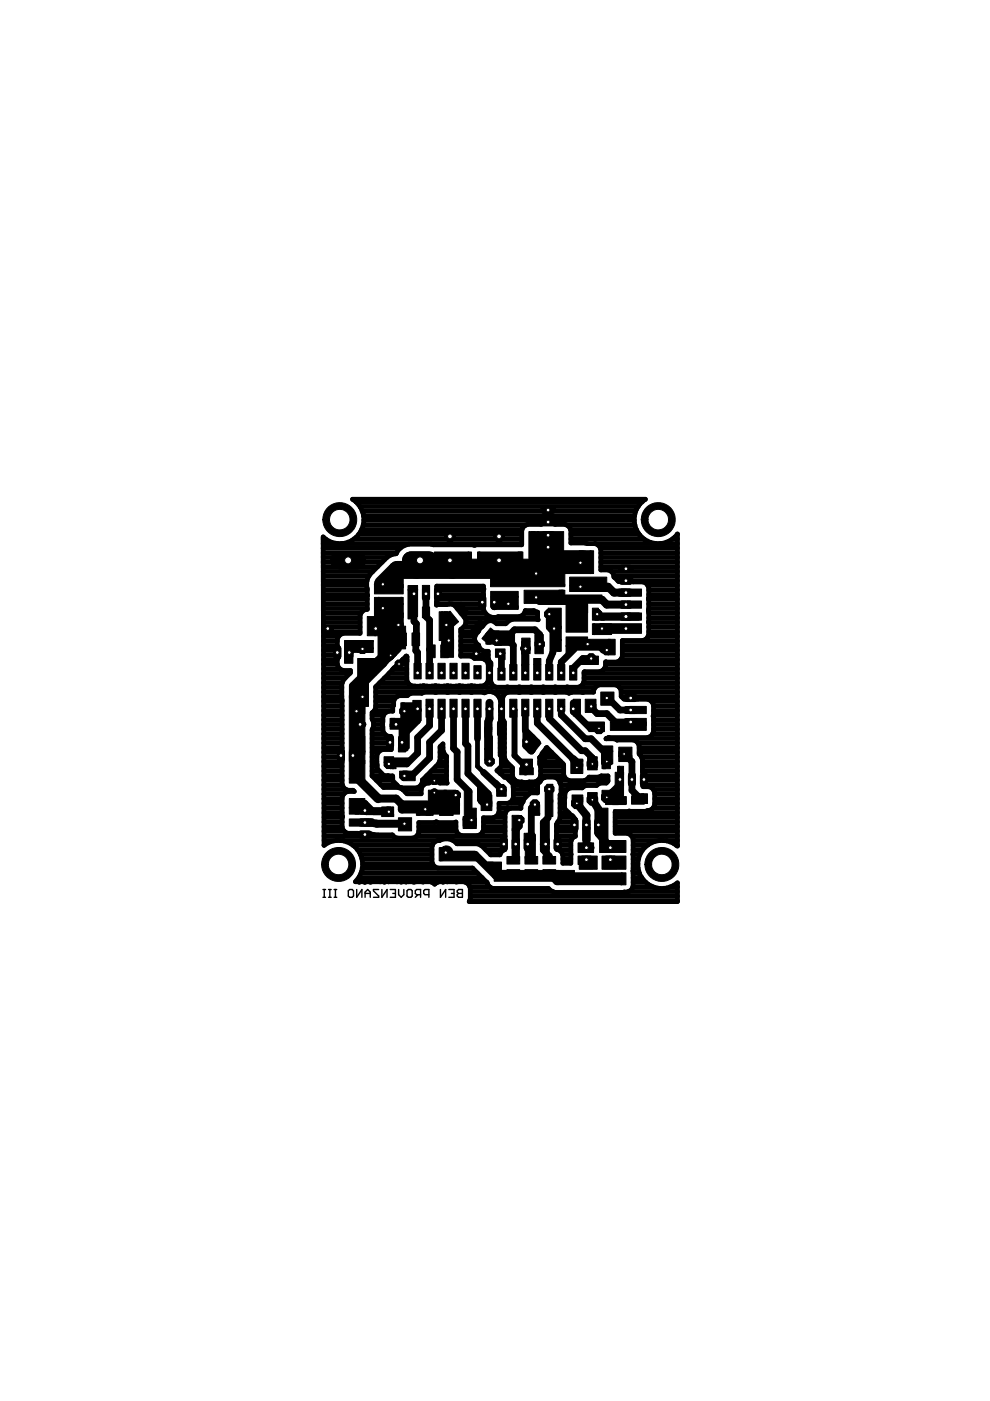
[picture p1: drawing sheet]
<svg xmlns="http://www.w3.org/2000/svg" width="210mm" height="297mm" viewBox="0 0 210 297" stroke-linecap="round" stroke-linejoin="round" font-family="sans-serif">
<g fill="#000" stroke="#000" stroke-width=".21">
<path d="M92.1 117h7.4v2.8h-7.4zM98.7 118.6h7.4v.7h-7.4zM99.2 117h.8v2.3h-.8zM101.2 117h.5v2.3h-.5zM101.5 117h9.1v2.3h-9.1zM109.9 117.5h.5v1.8h-.5zM109.9 117h1v1.8h-1zM110.1 118.6h4.3v.7h-4.3zM112.1 112.7h1.3v6.1h-1.3zM112.6 112.7h.8v6.4h-.8zM112.9 112.7h1.3v6.6h-1.3zM113.7 119.6h3.8v3.5h-3.8z"/>
<path d="M113.9 112.7h5.6v5.6h-5.6zM116.5 119.8h3.3v4.3h-3.3zM122.8 116.8h2.5v.7h-2.5zM123.8 118.6h1.5v2h-1.5zM125.1 116.8h.8v4.8h-.8zM73 135.8h1.6v2.5h-1.6zM73 138.1h1.8v2.5h-1.8zM73.6 135.8h5.5v1.8h-5.5zM73.8 135.8h5.3v.3h-5.3zM75.8 139.6h.8v4.1h-.8zM75.8 137.3h3.3v1h-3.3zM76.1 139.6h3.6v3.6h-3.6z"/>
<path d="M77.9 130.7h1.8v4.1h-1.8zM79.4 126.7h1v2.2h-1zM79.4 123.9h6.1v2h-6.1zM79.4 128.9h2.3v5.9h-2.3zM80.2 130.2h.7v9.2h-.7zM80.2 130h5.3v.2h-5.3zM80.2 128.7h.7v2h-.7zM80.2 126.7h5v1.7h-5zM80.4 130.2h1.5v8.1h-1.5zM80.9 127.9h4.6v3.1h-4.6zM82.7 130h2.8v2.8h-2.8zM83 121.6h2.5v3.1h-2.5z"/>
<path d="M84.6 134.2h1.6v2.7h-1.6zM84.7 136.3h1.3v1.3h-1.3zM85 126.7h.5v1.5h-.5zM85.2 132.8h.8v1.2h-.8zM85.2 133.8h.8v1h-.8zM86.5 124.9h.8v6.3h-.8zM86.5 124.1h2v1.1h-2zM86.8 124.9h1.7v5.8h-1.7zM87.4 134.2h1.6v2.7h-1.6zM89.6 124.1h1.5v2.8h-1.5zM89.6 128.7h1.5v2.3h-1.5zM90.7 136.7h1.6v2.7h-1.6z"/>
<path d="M93.1 129.7h.8v6.1h-.8zM93.5 136.7h1.6v2.7h-1.6zM93.6 131.2h2.6v1h-2.6zM93.6 129.7h1.3v2h-1.3zM93.9 130.2h1.2v1.3h-1.2zM94.1 135.3h2.1v4.1h-2.1zM94.1 134.8h.5v.5h-.5zM94.1 129.7h1.3v.8h-1.3zM94.9 131.5h1.3v6.1h-1.3zM94.3 130.5l1.1-.9 1.8 2.2-1.1 1zM96.6 128.6l1.1-.9 1.9 2.2-1.2 1zM101.7 131.2l1.1 1-1.8 2.2-1.2-.9z"/>
<path d="M103 136.1h1v.5h-1zM103.3 135.6h2.3v1h-2.3zM104 133.1l1.2 1-1.9 2.2-1.1-.9zM104 122.6h12.7v1.5h-12.7zM104 123.9h15.8v.5h-15.8zM104 134h1.1v2.3h-1.1zM104 133.8h1.8v.2h-1.8zM104 125.4h5.9v1.3h-5.9zM104.3 127.4h3.3v1h-3.3zM104.5 127.9h4.6v1h-4.6zM104.8 133.8h3v1.8h-3zM105.1 137.6h2v1h-2z"/>
<path d="M105.1 138.3h1v1.1h-1zM105.1 136.6h1.2v.2h-1.2zM105.1 126.4h4.8v2.5h-4.8zM105.1 128.4h4.8v.8h-4.8zM105.6 136.1h2.8v.7h-2.8zM105.6 136.3h.5v.5h-.5zM106.1 138.3h1v1.6h-1zM106.6 126.9h2.5v1.5h-2.5zM108.1 134.3h1v2h-1zM110.6 138.6h.3v2.5h-.3zM110.6 136.1h1.5v2.5h-1.5zM110.6 136.1h1.8v2.5h-1.8z"/>
<path d="M110.6 135.3h1.8v.8h-1.8zM111.1 125.1h8.2v2.8h-8.2zM111.9 138.9h.2v2h-.2zM113.2 139.6h1.5v1.3h-1.5zM113.4 134.5h1.8v4.1h-1.8zM116.2 128.9h2.8v4.4h-2.8zM117.5 132.8h1.5v3h-1.5zM117.7 126.2h9.9v1h-9.9zM117.7 135h1v3.1h-1zM118.2 135.6h.8v2.5h-.8zM118.5 125.1h1v1.3h-1zM118.7 120.1h6.6v1.5h-6.6z"/>
<path d="M119 125.1h.8v1.3h-.8zM120 128.2h4.6v5.8h-4.6zM120 135h4.6v2.1h-4.6zM120 136.8h1.3v1.8h-1.3zM120.8 122.4h7.9v1.7h-7.9zM120.8 124.1h8.4v1.3h-8.4zM121 127.4h3.6v2.6h-3.6zM122.6 137.1h4.8v.7h-4.8zM123.1 139.9h3.8v1h-3.8zM123.1 135.6h6.3v1h-6.3zM125.1 139.1h1.8v1.3h-1.8zM125.6 128.9h1.3v2.6h-1.3z"/>
<path d="M125.6 132.2h.5v2.3h-.5zM125.9 132.2h3.8v2.3h-3.8zM126.1 131.2h2v.3h-2zM126.9 136.3h3v1h-3zM127.4 130h8.1v1.5h-8.1zM127.4 132.2h8.6v1.8h-8.6zM127.4 133.8h8.6v.5h-8.6zM128.9 135.6h1.5v3.3h-1.5zM131.2 124.9h4.8v1.5h-4.8zM133 127.4h3v1.5h-3zM133 130h3v1.5h-3zM74.1 147.5h1.5v14h-1.5z"/>
<path d="M75.3 148.8h1.6v2h-1.6zM75.6 156.1h1.8v3.8h-1.8zM75.8 145.7h1.3v3.6h-1.3zM76.1 148.5h1v12.7h-1zM76.3 148.5h1.1v2.8h-1.1zM76.3 159.2h1.1v2.8h-1.1zM76.6 145.2h.8v4.3h-.8zM76.9 148.5h.5v10.9h-.5zM76.9 144.7h1.2v5.1h-1.2zM82.7 153.6h3v1h-3zM82.7 152.3h1v1.8h-1zM83 152.3h3v1.3h-3z"/>
<path d="M84.5 158.4h1.5v1h-1.5zM85 149h.7v3.8h-.7zM85.2 149h3.8v1.3h-3.8zM85.2 149.8h3.3v2.8h-3.3zM86 151.6h.8v2.7h-.8zM86.3 153.6h.5v5.1h-.5zM86.3 152.3h1.5v1.5h-1.5zM87.5 148.5h1.8v2.3h-1.8zM87.8 140.6h1.5v3.3h-1.5zM87.8 150.3h1.5v2.5h-1.5zM90.3 140.6h1.5v3.3h-1.5zM90.3 148.3h1.5v1.2h-1.5z"/>
<path d="M90.3 149.5h1.5v2.6h-1.5zM92.9 140.6h1.5v3.3h-1.5zM92.9 148.3h1.5v4h-1.5zM95.4 140.6h1.5v3.3h-1.5zM95.4 148.3h1.5v3.8h-1.5zM96.2 149.3h.2v.5h-.2zM97.9 148.3h1.6v3.8h-1.6zM97.9 140.6h1.6v3.3h-1.6zM100.5 148.3h1.5v3.8h-1.5zM100.5 141.1h1.5v2.8h-1.5zM102.8 158.7h.5v2.5h-.5zM102.8 154.3h.5v4.6h-.5z"/>
<path d="M102.8 153.4h1.5v2.9h-1.5zM105.6 141.6h1.5v2.6h-1.5zM105.8 153.4h1.5v2.9h-1.5zM108.1 148.3h1.5v3.8h-1.5zM108.1 140.9h1.5v3.3h-1.5zM110.6 140.9h1.5v3.3h-1.5zM110.6 148.3h1.5v3.5h-1.5zM110.9 154.9h1.2v3.3h-1.2zM111.1 157.4h1.8v1h-1.8zM111.4 156.9h2v.7h-2zM113.6 156.6l1.1 1-1.8 2.3-1.1-1zM113.2 148.3h1.5v3.8h-1.5z"/>
<path d="M113.2 140.9h1.5v3.3h-1.5zM115.7 148.3h1.5v3.8h-1.5zM115.7 140.9h1.5v3.3h-1.5zM118.2 140.9h1.6v3.3h-1.6zM118.2 148.3h1.6v1.5h-1.6zM118.2 149.8h1.6v1h-1.6zM120.8 141.1h1.5v3.1h-1.5zM121.5 148.3h1.6v3.5h-1.6zM124.1 148.3h2.3v2.7h-2.3zM124.6 159.9h.5v2.1h-.5zM124.6 153.1h3.5v.5h-3.5zM124.8 153.3h3.3v1.8h-3.3z"/>
<path d="M127.4 146.7h2.8v2.8h-2.8zM127.6 158.2h2.3v1.2h-2.3zM127.6 159.4h.5v2.1h-.5zM128.4 159.2h1.5v2.8h-1.5zM129.4 153.1h7.6v1.8h-7.6zM131.2 158.4h2.8v2h-2.8zM133.5 149.8h3.5v1.5h-3.5zM133.7 152.3h3.3v1.5h-3.3zM74.1 173.6h5v1.6h-5zM74.1 171.1h2v1.5h-2zM74.1 169.3h2.8v2h-2.8zM74.1 161.2h1.2v4.1h-1.2z"/>
<path d="M74.1 165h2v1h-2zM75.3 172.1h2.1v.5h-2.1zM76.6 161.2h.8v4.3h-.8zM76.6 169.3h.8v.5h-.8zM80.9 171.1h2.3v.8h-2.3zM80.9 172.6h2.6v.5h-2.6zM81.4 160.4h2.1v1.3h-2.1zM81.7 160.7h5.1v1h-5.1zM82.7 162h.8v1h-.8zM83.2 171.1h.3v2h-.3zM83.2 162h.8v1h-.8zM84.5 173.4h2.8v2.8h-2.8z"/>
<path d="M84.7 163.5h1.8v.8h-1.8zM85.2 169.8h9.7v.8h-9.7zM85.5 170.3h5.1v1h-5.1zM85.5 163.5h2.5v2h-2.5zM87.5 170.3h7.1v1.3h-7.1zM88.3 172.1h.7v.8h-.7zM88.5 171.6h2.8v1.3h-2.8zM88.8 171.3h4.6v1.1h-4.6zM89 171.3h4.4v.6h-4.4zM90.3 171.6h1.5v1.3h-1.5zM90.8 167.5h3.8v2.8h-3.8zM91.6 172.1h2v.5h-2z"/>
<path d="M93.1 169.3h2.6v3.1h-2.6zM93.1 179.7h.5v2.8h-.5zM93.2 171.4h2.9v1.5h-2.9zM93.2 174.4h2.9v1.5h-2.9zM93.4 179.7h1.2v.3h-1.2zM94.1 167.5h.5v3.3h-.5zM94.6 167.5h2.1v2.6h-2.1zM95.1 167.8h1.8v3h-1.8zM95.1 168.6h2.3v2.2h-2.3zM95.1 170.3h2.3v2.1h-2.3zM95.7 171.9h1.7v.7h-1.7zM98.2 173.6h2v2.1h-2z"/>
<path d="M98.2 173.4h1.3v1.8h-1.3zM98.2 173.1h1.5v.8h-1.5zM98.4 167h.3v6.4h-.3zM98.7 167.3h.3v7.1h-.3zM99.7 171.3h1.3v3.9h-1.3zM99.7 174.4h1.3v1.3h-1.3zM101.2 166.8h.8v3h-.8zM102 169.8h2.3v2.1h-2.3zM102.3 168.6h2v1.7h-2zM102.3 167.8h1v1.3h-1zM105.3 167.3h2v1.5h-2zM108.6 173.1h1.5v3.1h-1.5z"/>
<path d="M108.6 175.7h.5v6.6h-.5zM108.6 172.9h1.5v.2h-1.5zM109.3 175.9h.8v6.6h-.8zM110.2 162.8h2.9v1.5h-2.9zM110.2 165.8h2.9v1.4h-2.9zM110.4 162.2h.5v1.3h-.5zM110.4 161h2.5v.2h-2.5zM110.6 161.5h2v.5h-2zM110.6 162.2h.8v1.8h-.8zM110.6 161.2h2.3v.5h-2.3zM111.1 176.7h1.3v1.5h-1.3zM111.4 161.7h1.5v1.8h-1.5z"/>
<path d="M111.4 179.7h1.2v2.3h-1.2zM111.4 176.9h1v1h-1zM111.6 176.7h.8v1.8h-.8zM112.9 170.6h1.5v2h-1.5zM113.2 172.4h1.2v.5h-1.2zM115.9 158.5l1.2 .9-1.8 2.3-1.2-.9zM115.7 173.6h.8v5.4h-.8zM116 179.5h.5v1.5h-.5zM116 166.3h1.2v3.8h-1.2zM116.2 169.6h1v3.5h-1zM121 161.5h.3v2.5h-.3zM121.3 162h2.3v2h-2.3z"/>
<path d="M121.3 161.2h2.3v1.3h-2.3zM121.3 168.6h2.3v1.5h-2.3zM122.6 161h1v.5h-1zM122.6 178.7h2.7v2h-2.7zM123.1 169.1h.5v2h-.5zM123.6 175.4h1.5v2.8h-1.5zM124.6 161.7h.2v.8h-.2zM124.6 161.7h2v1.5h-2zM124.6 168h2v1.3h-2zM124.8 161.2h1.6v1.8h-1.6zM125.1 178.7h.8v2h-.8zM126.1 160.7h.5v2h-.5z"/>
<path d="M126.1 160.4h.5v.3h-.5zM126.1 174.1h2v2.6h-2zM127.1 178.5h4.3v2.2h-4.3zM127.1 178.2h.5v.5h-.5zM127.4 171.3h1.5v7.4h-1.5zM127.6 167.6h2.6v1.2h-2.6zM127.6 162h.8v1h-.8zM127.9 160.4h1.5v2.6h-1.5zM128.4 169.8h2.8v.8h-2.8zM128.9 178.2h2.5v.5h-2.5zM128.9 169.1h2v1h-2zM129.9 169.8h2.8v.8h-2.8z"/>
<path d="M130.1 168.9h2.7v1.6h-2.7zM130.1 171.7h2.7v1.6h-2.7zM130.4 163.7h1.8v2.8h-1.8zM130.4 167.3h1.3v2.3h-1.3zM130.9 162.5h.5v1.5h-.5zM131.2 162.5h1v1.8h-1zM131.2 160.2h2.8v1.3h-2.8zM131.2 178.2h1.5v2.5h-1.5zM131.4 166.5h.3v1.3h-.3zM131.7 165.5h.3v4.6h-.3zM131.7 163.7h.5v5.9h-.5zM133.9 168.9h2.7v1.6h-2.7z"/>
<path d="M133.9 171.7h2.7v1.6h-2.7zM134 168.3h.5v1h-.5zM135 168.3h1.5v1h-1.5zM136 168.3h1.3v2h-1.3zM136 169.6h1.3v.7h-1.3zM93.4 180.5h.5v2h-.5zM93.9 181.3h7.6v1.2h-7.6zM95.7 180.5h5v.8h-5zM102.8 182.8h1.7v1h-1.7zM103.5 182.8h2.8v1h-2.8zM104.3 183.5h1.3v1.1h-1.3zM104.8 186.1h13.2v.7h-13.2z"/>
<path d="M104.8 184.6h2.5v.5h-2.5zM105.1 183h1.2v2.3h-1.2zM105.3 184.6h12.9v.5h-12.9zM105.3 184.6h3.1v.5h-3.1zM105.5 184.8h13v.5h-13zM107.5 184.4h2.7v1.6h-2.7zM107.5 181.6h2.7v1.6h-2.7zM111.3 181.6h2.7v1.6h-2.7zM111.3 184.4h2.7v1.6h-2.7zM114.9 185.6h3.6v.7h-3.6zM115.1 184.4h2.7v1.6h-2.7zM115.1 181.6h2.7v1.6h-2.7z"/>
<path d="M115.2 180.7h.5v1.3h-.5zM116 186.1h1.5v.2h-1.5zM116.2 184.6h2.3v1.7h-2.3zM118 185.6h6.6v1h-6.6zM118.2 184.6h3.6v1.5h-3.6zM121 185.1h11v1h-11zM122.6 181.5h.2v1.8h-.2zM122.8 181.5h3.8v2.8h-3.8zM123 185.4h2.7v1.6h-2.7zM123 182.6h2.7v1.6h-2.7zM127.6 181.5h5.1v2.8h-5.1zM128.1 185.4h2.7v1.6h-2.7z"/>
<path d="M128.1 182.6h2.7v1.6h-2.7zM131.7 185.1h1v2.5h-1z"/>
</g>
<g fill="none" stroke="#000" stroke-width=".3">
<path d="M68.5 188.6h.5M68.5 190.2h.5M68.7 188.6v1.6M69.7 188.6h.5M69.7 190.2h.5M69.9 188.6v1.6M70.8 188.6h.6M70.8 190.2h.6M71.1 188.6v1.6M73.9 188.9l.2-.3h.6l.3 .3v1.1l-.3 .2h-.6l-.2-.2zM75.6 188.6v1.6l1.1-1.6v1.6M77.4 189.4h1.1"/>
<path d="M77.4 190.2v-1.1l.6-.5 .5 .5v1.1M80.3 188.6h-1.1v.3l1.1 1.1v.2h-1.1M81 188.6v1.6l1.1-1.6v1.6M82.7 188.6h1.1v1.6h-1.1M83.3 189.4h.5M84.5 188.6v1.1l.6 .5 .5-.5v-1.1M86.6 188.6h.5l.3 .3v1.1l-.3 .2h-.5l-.3-.2v-1.1zM88.6 189.7l-.5 .5M89.2 189.7h-.9l-.2-.3v-.5l.2-.3h.9v1.6M90.9 189.7h-.8l-.3-.3v-.5l.3-.3h.8v1.6M93.4 188.6v1.6l1.1-1.6v1.6M95.2 188.6h1.1v1.6h-1.1"/>
<path d="M95.7 189.4h.6M96.9 188.9l.3-.3h.8v1.6h-.8l-.3-.2v-.3l.3-.3-.3-.3zM97.2 189.4h.8"/>
</g>
<g fill="#000" stroke="#000" stroke-width=".21">
<path d="M69.7 107.5a3.6 3.6 0 0 1 5.5 1 3.6 3.6 0 0 1-2.3 5.2 3.6 3.6 0 0 1-4.5-3.5h1.4a2.18 2.18 0 0 1 3.1-2.1 2.18 2.18 0 0 1 .5 3.7 2.18 2.18 0 0 1-3.5-1.3l-.1-.3h-1.4a3.6 3.6 0 0 1 1.3-2.7z" fill-rule="evenodd"/>
<path d="M137.2 107.5a3.6 3.6 0 0 1 5.6 1 3.6 3.6 0 0 1-2.4 5.2 3.6 3.6 0 0 1-4.4-3.5h1.4a2.18 2.18 0 0 1 3.2-1.9 2.18 2.18 0 0 1 .2 3.7 2.18 2.18 0 0 1-3.4-1.5v-.3h-1.4a3.6 3.6 0 0 1 1.2-2.7z" fill-rule="evenodd"/>
<path d="M69.4 180.6a3.6 3.6 0 0 1 5.6 1 3.6 3.6 0 0 1-2.4 5.2 3.6 3.6 0 0 1-4.4-3.5h1.4a2.18 2.18 0 0 1 3.1-2 2.18 2.18 0 0 1 .4 3.7 2.18 2.18 0 0 1-3.5-1.3v-.4h-1.4a3.6 3.6 0 0 1 1.2-2.7z" fill-rule="evenodd"/>
<path d="M137.9 180.6a3.6 3.6 0 0 1 5.6 1 3.6 3.6 0 0 1-2.3 5.2 3.6 3.6 0 0 1-4.5-3.5h1.5a2.18 2.18 0 0 1 3.2-1.9 2.18 2.18 0 0 1 .2 3.7 2.18 2.18 0 0 1-3.4-1.4v-.4h-1.5a3.6 3.6 0 0 1 1.2-2.7z" fill-rule="evenodd"/>
<circle cx="94.6" cy="180.7" r="1.41"/>
</g>
<g fill="none" stroke="#000" stroke-width="1">
<path d="M68.5 115.3h3M68.5 119.2h12.5M68.5 118.2h13.5M68.5 117.2h15.6M68.5 116.2h16.4M68.5 114.3h.5M69.1 114.4h.1M69.1 114.4l-.6-.6 .2 65.4M69.1 114.4l1.2 .6M70.3 115h.1M70.3 115l1.4 .3M71.7 115.3h.1"/>
<path d="M72.3 115.3h38.3M73.1 115.2h.1M73.1 115.2l-1.4 .1M74.4 114.7h.1M74.4 114.7l-1.3 .5M75.1 114.3h35.5M75.5 106.4h60.7M75.5 113.9h.1M75.5 113.9l-1.1 .8M75.5 106.4h.1M75.5 106.4l.9 1.1M76.1 113.3h34.5"/>
<path d="M76.3 107.4h59M76.4 112.8l-.9 1.1M76.4 107.5h.1M76.4 112.8v.1M76.4 107.5l.6 1.3M76.6 112.3h34.1M76.8 108.4h58M77 111.5l-.6 1.3M77 108.8h.1M77 111.5v.1M77 108.8l.2 1.4-.2 1.3M77 111.3h34.5"/>
<path d="M77 109.3h57.5M77.2 110.3h57.3M120.1 111.3h14.5M121 112.3h13.9M121 114.3h15.5M121 113.3h14.5M126.2 115.3l.5 .2 .4 .4 .3 .6v4.3h1.5a1.63 1.63 0 0 1 1.3 1.6l.9 .9 5.2 .1 .6 .2 .4 .4 .2 .6v10l-.2 .5-.4 .5-.6 .2h-4.3v3.3l-.3 .6-.4 .4-.6 .3-2.3-.1a1.64 1.64 0 0 1-1.2 2.1h-3.3l-.1 2.1-.2 .6-.4 .4-.6 .2h-17.4l-.5-.2-.4-.4-.3-.6 .1-4-.6-.8v-1.6a1.63 1.63 0 0 1-2-1.2M127.3 116.2h16.3M127.4 119.2h16.2M127.4 118.2h16.2M127.4 117.2h16.2M134.9 108.1h.1"/>
<path d="M134.9 112.2h.1M134.9 108.1l-.4 1.4v1.4l.4 1.3M134.9 112.2l.7 1.2M135.6 106.9v.1M135.6 113.4h.1M135.6 106.9l-.7 1.2M135.6 113.4l1 1M136.6 106h.1M136.6 106l-1 .9M136.6 114.4h.1M136.6 114.4l1.3 .6M136.6 106l.2-.1h-62.1l.8 .5"/>
<path d="M137.9 115h.1M137.9 115l1.3 .3M139 115.3l-18-.2v-2.7l-.2-.6-.4-.4-.6-.2-4.9-.1-3.1 .1-.5 .2-.5 .4-.2 .6v3.1h-9.7l-.3 .1-.3-.1-13.6-.1a3.4 3.4 0 0 0-2.7 2l-1.1 .2-.8 .5-3.7 3.7a3.3 3.3 0 0 0-.5 3v4.4a1.51 1.51 0 0 0-1.6 1.2v3.9h-3.6l-.5 .2-.4 .4-.3 .6v5.4l.3 .6 .4 .4 .5 .3h1.6v.4l-1.5 1.5-.3 .9v16.5M139.2 115.3h.1M139.8 115.3h3.8M140.6 115.2l-1.4 .1M140.6 115.2h.1M141.9 114.7l-1.3 .5M141.9 114.7h.1M142.6 114.3h1M143.1 113.9l-1.2 .8M143.1 113.9h.1"/>
<path d="M143.1 113.9l.5-.7v66.2l-.9-.7M143.6 113.3h.1M68.5 127h9.4M68.5 126.1h9.4M68.5 125.1h9.4M68.5 124.1h9.2M68.5 123.1h9.3M68.5 122.1h9.7M68.5 121.2h10.6M68.5 120.2h11.6M68.6 133.9h7.7M68.6 132.9h7.7"/>
<path d="M68.6 132h7.7M68.6 131h7.7M68.6 130h7.9M68.6 129h9.3M68.6 128h9.3M68.6 139.8h2.9M68.6 138.9h2.9M68.6 137.9h2.9M68.6 136.9h2.9M68.6 135.9h2.9M68.6 134.9h3.2M85.4 139.9l-5.7 5.7v4.5l-.3 .5"/>
<path d="M85.4 139.9h.1M85.4 139.9l.8-.8 .1 5.1a1.62 1.62 0 0 0 1.8 1.3l1.7-.1 .8 .1 1.8-.1 .8 .1 1.7-.1 .8 .1 1.7-.1 4.3 .1a1.71 1.71 0 0 0 1.8-1.3v-3.4M85.4 139.8h.9M92.5 128.3h.1M92.5 128h2.7M92.7 127h9.7M92.7 126.1h9.8M92.7 125.1h9.8M95.3 128l.6 .1 .5 .3 2.2 2.7a1.67 1.67 0 0 1-.9 2.3v5.7h2.1l.8 .5h1.7l.5 .2M95.3 128l-2.7 .3M95.4 128h7M96.9 129h5.5"/>
<path d="M97.7 138.9h5.8M97.7 137.9h4.5M97.7 136.9h3.8M97.7 135.9h3M97.7 134.9h3M97.7 133.9h3.7M97.7 130h5.2M98.3 132.9h3.8M98.5 131h15.5M98.8 132h4.2M102.5 125.1l-.1 3.9a2.32 2.32 0 0 0 3.2 1.7h4.6a1.52 1.52 0 0 0 1.2-1.2h1.8l.8 .3M102.5 125.1v-.8h-9.9l.1 2.9-.2 1.1"/>
<path d="M102.8 139.8h.8M102.8 139.8l.5 .5 .2 .5M105 132h2.5M111.2 130h2.8M114 129.8h.1M114 129.8v1.5l.1 .1-5.5-.1-.8 .3-.6 .6h-1.9a1.62 1.62 0 0 0-2.3-.3l-1.2 1.3-1 1.4a1.69 1.69 0 0 0 .7 2.3M127.4 120.2h16.2M129.6 121.2h14M130.2 122.1h13.4M131 123.1h12.6M131.6 139.8h12M132 138.9h11.6"/>
<path d="M132 137.9h11.6M132 136.9h11.6M132 135.9h11.6M137.3 124.1h6.3M137.4 134.9h6.2M137.5 127h6.1M137.5 133.9h6.1M137.5 132.9h6.1M137.5 132h6.1M137.5 131h6.1M137.5 130h6.1M137.5 129h6.1"/>
<path d="M137.5 128h6.1M137.5 126.1h6.1M137.5 125.1h6.1M68.6 140.8h2.9M68.6 146.7h3.9M68.6 147.7h3.9M68.6 145.8h3.9M68.6 144.8h4M68.6 143.8h4.6M68.6 142.8h5.6M68.6 141.8h3.5M68.6 155.6h3.9"/>
<path d="M68.6 154.6h3.9M68.6 153.6h3.9M68.6 152.6h3.9M68.6 151.6h3.9M68.6 150.7h3.9M68.6 149.7h3.9M68.6 148.7h3.9M68.6 159.5h3.9M68.6 158.5h3.9M68.6 157.5h3.9M68.6 156.6h3.9M78.9 159.5h1.3"/>
<path d="M78.9 158.5h4M78.9 157.5h4M78.9 156.6h4M78.9 155.6h2.6M78.9 151.6h2.4M79 154.6h2.2M79 152.6h2.2M79.2 153.6h1.9M79.4 150.7h3.9M79.4 150.6l-.5 .5v1.3l.3 .7v.9l-.3 .7v9.8l2.4 2.5h3.1l.9 .3 1 1h3v-1.1a1.5 1.5 0 0 1 1.6-1.2l.7-.3h1l.7 .3h1.5l-.1-.3v-5.4l-.4-.4-.4-.8v-1.4l-.6 .6v2.8l-.3 .8-3.4 3.5a1.53 1.53 0 0 1-1.3 1.6h-3.6l-1.4-1.5-.1-1M79.7 146.7h23.4M79.7 149.7h3.6"/>
<path d="M79.7 148.7h3.8M79.7 147.7h4.4M79.7 145.8h46.5M80.5 144.8h6M81.5 143.8h4.8M82.5 142.8h3.8M83.4 141.8h2.9M84.1 141.1h.1M84.1 147.7l-.4 .4-.2 .6-.2 2.1a1.81 1.81 0 0 0-2.2 2.3v.9a1.67 1.67 0 0 0 1.8 2.1l.1 2.8h-1.9l-.5 .3-.5 .4-.2 .5 .1 2.9 1.4 1.4M84.4 140.8h1.9M84.7 140.5h.1M90 146.7l-.6 .3h-2.2l-.8 .5h-1.7l-.6 .2"/>
<path d="M92.1 146.7h.5M93.3 159.5h.8M93.3 158.5h.6M94.7 146.7h.4M97.2 146.7h.4M99.8 146.7h.4M101.2 156.6v5.9l1.3 1.2M102.3 146.7l.4 .2a2.33 2.33 0 0 1 3.4 1.6l.1 4.1-.3 .9v2.1l.1 .3v4.2l.3 .3v2.1M103.3 144.8h.8M103.5 140.8h.6M103.5 143.8h.5M103.5 142.8h.5"/>
<path d="M103.5 141.8h.5M104.4 146.7h21.5a1.47 1.47 0 0 1 1.2-1.5h3.4l.5 .2 .5 .5 .2 .5v1.2l.6 .6 5 .1 .6 .2 .4 .4 .3 .6v5.7l-.3 .5-.4 .4-.6 .3h-8.2l-.6 .2M105.8 147.7h.9M105.9 154.6h1.1M105.9 153.6h1.1M105.9 155.6h1.1M106 159.5h1M106 158.5h1M106 157.5h1M106 156.6h1M106.1 151.6h.5M106.1 150.7h.5"/>
<path d="M106.1 149.7h.5M106.1 148.7h.5M106.2 152.6h.5M107.8 146.7l-.6 .3-.4 .4-.2 .6v4.4l.4 .7v7.5l.3 .8 1.4 1.4v1.7a1.6 1.6 0 0 0 1.9 1.3l.5 .1h.9l.2-.1h1.2l.6-.3 .4-.4 .2-.6v-2M109.9 146.7h.4M112.5 146.7h.4M115 146.7h.4M115.1 159.5h1.8M115.8 158.6l.1-.1 3.5 3.5 .1 2.3 .2 .5 .5 .5 .5 .2h3.2l.5-.2 .5-.5h2l.6-.3h1.4v1.2l-.4 .3h-1.2l-.8 .5h-2.2l-.6 .3-.3 .2h-2.4a1.78 1.78 0 0 0-1.3 2.2v2.2l2.3 2.3v3.6l-.7 .5-.3 .6v4.6h-1.7v-1.7a2.1 2.1 0 0 0-1.2-1.4l-.1-5.1 .7-1.4v-4.9l.3-.2v-2l-.5-.9M115.8 158.7l-1.4 1.9v1.4l.2 .5M115.8 158.6v.1M115.9 158.5h.1"/>
<path d="M117.5 146.7h.4M120.1 146.7l.5 .3M120.6 147h.1M121.1 146.8h.1M121.1 146.8l-.5 .2M121.2 146.7l-.1 .1M123.4 146.7h.4M123.7 144.8h19.9M123.8 143.8h19.8M123.8 142.8h19.8M128.1 141.8h15.5M128.4 140.8h15.2"/>
<path d="M128.5 156.6h1.7l.6 .3h3.5l.6 .2 .4 .4M128.5 156.6h.1M128.6 156.6h15M131.3 145.8h12.3M131.7 146.7h11.9M131.8 147.7h11.8M135.3 157.5l.2 .6v1.8l.4 .3 .3 .8 .1 5.7 1.3 .1 .6 .2 .4 .4 .2 .6v2.6a1.48 1.48 0 0 1-1.5 1.3l-.4 .1h-3.5l-.4 .1h-2.6v4.6h2.6l.6 .2 .4 .5 .2 .5v10a1.57 1.57 0 0 1-1.8 1.2l-14.8 .1-.8-.4-.5-.4h-11.8l-.6-.3-.4-.4-.2-.6M135.3 157.5h8.3M135.5 159.5h8.1M135.5 158.5h8.1M138.1 148.7h5.5M138.4 155.6h5.2"/>
<path d="M138.5 151.6h5.1M138.6 154.6h5M138.6 153.6h5M138.6 152.6h5M138.6 150.7h5M138.6 149.7h5M68.6 162.5h3.9M68.6 161.5h3.9M68.6 160.5h3.9M68.7 164.4h3.8M68.7 169.4h3.8M68.7 168.4h4.2"/>
<path d="M68.7 167.4h4.7M68.7 166.4h3.9M68.7 165.4h3.8M68.7 163.4h3.8M68.7 170.3h3.8M68.7 176.2h4.3M68.7 175.3h3.8M68.7 174.3h3.8M68.7 173.3h3.9M68.7 172.3h3.8M68.7 171.3h3.8M68.7 178.2h2.5"/>
<path d="M68.7 179.2h.1M68.7 177.2h14.7M68.8 179.1h.1M68.8 179.1l-.1 .1M71.4 178.2h.1M71.4 178.2l1.4 .1M71.4 178.2l-1.3 .3-1.3 .6M72 178.2h21.2l.9-.3h1l1 .3M72.5 161.5v4.8l.3 .6 .4 .4 .6 .3h1.1l.2 .2h-1.3l-.6 .2-.4 .5-.3 .5v6.5l.3 .5 .4 .4 .6 .3 4.6 .1 1.5 .3 3.3-.1M72.8 178.3h.1M72.8 178.3l1.3 .4M74.1 178.7h.1"/>
<path d="M74.1 178.7l1.2 .8M74.8 179.2h16.9M75.3 179.5l.9 1.1M75.3 179.5h.1M78.9 164.4l4.3 .1M78.9 163.4h1.5M78.9 162.5h1.1M78.9 161.5h1M78.9 160.5h1M79.8 165.4h3.5M80.8 166.4h3.3M83.2 177h.1"/>
<path d="M83.2 164.5h.1M85.4 167.4h3.9M88.4 177.2h18.7M88.8 176.2h8M88.8 175.3h7.9M89.3 166.4h.5M89.6 165.4h5.1M90.5 164.4h4.2M91.5 163.4h3.2M92.5 174.3h.1M92.5 162.5h2.2M92.8 178.2l-.6 .2-.4 .5-.2 .5v3.4l.2 .6 .4 .4 .6 .2h7.4l3.1 3.1"/>
<path d="M93.2 161.5h1.5M93.3 160.5h1.4M96.1 178.2h10.9M101.9 179.2h5.1M102.4 176.2h4.7M102.5 175.3h4.6M102.5 174.3h4.6M104.8 173.3h2.3M105.5 163.4h3.2M105.7 172.3h1.5M105.8 171.3h4.6M106.3 162.5h2"/>
<path d="M106.3 162.5l-.9 .9 1.6 1.4h.3l1.5 1.5v2.8l-.2 .6-.4 .4-.6 .2M106.3 161.5h1.1M106.3 160.5h.7M106.6 164.4h2.1M107.9 165.4h1.3M108.8 169.4h2.3M108.8 166.4h5.2M108.8 168.4h3.3M108.8 167.4h5.2M110.4 171.3v.1M110.4 171.3h-2.1l-.6 .3-.4 .4-.2 .6-.1 7.5-.8 .6-.2 .6h-1.9l-2-2-.9-.4h-4.3l-.8-.7M110.7 170.3h-4.9v1.9l-.2 .5-.5 .4-.5 .3h-2.1v2.6l-.2 .5-.5 .5-.5 .2h-3.4l-.6-.2-.4-.5-.2-.5v-1.7l-.3 .1h-3.5l-.4-.2-.4 .2h-3.3v2.1l-.2 .5-.5 .5-.5 .2h-3.4l-.6-.2-.4-.5"/>
<path d="M111.9 165.9h-.1M114.1 165.4h.6M114.4 161.5h4.5M114.5 160.5h3.4M114.6 164.4h5M114.6 163.4h4.9M114.6 162.5h4.9M114.7 165.4l.4-.4 .6-.2h1.8l.6 .2 .4 .4M114.7 165.4l-.7 .9v1.8h-1.6l-1.5 1.5v.3l-.5 1v.4M118 177.2h4M118 176.2h4M118 175.3h4"/>
<path d="M118.1 178.2h3M118.1 179.2h2.9M118.3 174.3h3.7M118.5 165.4h2M118.7 170.3h1M118.7 173.3h2.9M118.7 172.3h1.9M118.7 171.3h1M118.7 169.4h1M118.9 168.4h.9M119 167.4h1.3M119 166.4h7.6"/>
<path d="M124.1 165.4h4.8M130.4 176.2h13.2M130.4 175.3h13.2M130.4 174.3h13.2M130.4 173.3h13.2M130.4 172.3h13.2M133.9 177.2h9.7M134.2 178.2h5.6M134.2 179.2h3.1M136 160.5h7.6M136.2 163.4h7.4M136.2 162.5h7.4"/>
<path d="M136.2 161.5h7.4M136.3 164.4h7.3M136.3 166.4h7.3M136.3 165.4h7.3M137.4 179.1h.1M137.4 179.1a5.1 5.1 0 0 0-1.8 6.2M138.5 171.3h5.1M138.5 167.4h5.1M138.6 178.5h.1M138.6 178.5l-1.2 .6M138.8 170.3h4.8M138.8 169.4h4.8"/>
<path d="M138.8 168.4h4.8M140 178.2l1.4 .1M140 178.2h.1M140 178.2l-1.4 .3M140.5 178.2h3.1M141.4 178.3l1.3 .4M141.4 178.3h.1M142.7 178.7h.1M143.3 179.2h.3M75.8 180.2h15.8M76.1 186.1h26.1M76.2 185.9l-.8 1h10.8"/>
<path d="M76.2 180.6h.1M76.2 185.9v.1M76.2 180.6l.5 1.3M76.4 181.2h15.2M76.5 185.1h24.7M76.7 184.7l-.5 1.2M76.7 181.9h.1M76.7 184.7h.1M76.7 181.9l.2 1.4-.2 1.4M76.8 182.1h14.8M76.8 184.1h23.4M76.9 183.1h14.8"/>
<path d="M80.6 186.9v.1M82.4 186.9v.1M84.2 186.9v.1M86.2 186.9h1.8M86.2 186.9l.1 .1M88 186.9h1.8M88 186.9v.1M89.8 186.9h1.5l.9 .6a1.7 1.7 0 0 1 1.8-.5l2.9-.1M89.8 186.9v.1M91.6 187.1h1.2M94.8 186.9v.1M96.9 186.9h1.5l.6 .3 .5 .5 .2 .6v2.3l-.2 .6h44.1v-4l-.9 .6"/>
<path d="M96.9 186.9v.1M98.7 187.1h4.5M99.5 191h44.1M99.6 188h4.2M99.7 190h43.9M99.7 189h17.5M103 180.2h4M103.3 187.1v.1M104 181.2h2M118.4 180.2h2.6M119.3 181.2h1.8M119.3 182.1h1.7"/>
<path d="M133.2 189h10.4M134.2 188h4.3M134.2 181.2h1.5M134.2 187.1h2.7M134.2 186.1h1.9M134.2 185.1h1.4M134.2 184.1h1.1M134.2 183.1h1.1M134.2 182.1h1.2M134.2 180.2h2.1M135.6 185.3v.1M135.6 185.3l.8 1.2"/>
<path d="M136.4 186.5h.1M136.4 186.5l1 1M137.4 187.5h.1M137.4 187.5l1.2 .6M138.6 188.1h.1M138.6 188.1l1.4 .3M140 188.4h.1M141.4 188.3l-1.4 .1M141.4 188.3h.1M142.1 188h1.5M142.7 187.8l-1.3 .5M142.7 187.8h.1"/>
</g>
<g fill="none" stroke="#000" stroke-width="1.4">
<path d="M89 118.8l-.7 .8v1.2M95.4 118.8l.5 .5v1.5M105.8 118.8l2 2h.8M116.2 113.5v4.3M116.2 116l-.5 .5v2.1M123.6 118.6l.7-.8v.2l-1.2 1.3M82.4 130.7v6.9l-2.5 2.5h1l.3 .3M82.8 139l-1.5 1.8-5.2 5.2h-.5v8.1l.7-.5v5.1M82.8 139l-2.1 1.1-1 1M82.8 139v.2M83.2 133h-2l-1.5 .3M84.5 137.6l-2.1 2"/>
<path d="M84.5 132.5l-1.3-1.3v2.3l.3 .3v4.8M87.8 125.9v5.8l.5 .5-.1 5.8 .3 .3v4.4M90.3 125.9v4.8l.8 .8v11.2M91.1 137.7l.4 .4M95.8 131.2v.2l-1.2 1.1M104.8 127.7l.5-.3h2l.5 .6M105.9 135v.7M106.1 138.6l.2 .8v3.3M107.1 135.6h.5l1.2 1.2v6.6M107.1 135.6l-1.8 .2M107.1 135.6l2-2.1h4.3l1 1v2.1M111.4 137.5v5.2"/>
<path d="M113.4 120.8v.5l.3 .3M116.5 130.2v2.8l.7 .8v4.5l-.7 1.8v2.6M117.5 133.3l-.7 .1M124.6 136.6v.2M125.3 139.6h-1.7l-2.1 2v1.1M126.6 130.2l.5 .5h5.6M127.6 133.3h5.1M128.7 137.8h-.8l-1-1h-4.3l-3.6 3.6v2.3M84 153.6h1.2M85.2 153.6l.7 1.9M85.2 153.6v3.8M85.7 150.8v2.8"/>
<path d="M85.9 155.5l-.3-2 .4 .3v4.9M88.5 150.3v2.5l-2.6 2.7M91.1 150.3v3.5l-2.6 2.6v3.3l-2.2 2.3h-3.9M93.6 150.3v4.6l-2.5 2.5v3.3l-3.8 3.8h-1.6M96.2 150.3v8.4l.7 .7v5.9l2.6 2.5v5.3l.5 .8-.5 .7M98.7 150.3v7.3l.5 .6v5.8l4.3 4.3v1.3l-1.5-1.5M101.2 150.3v6.3M103.5 154.3v1.8l.3 .3v5M103.5 154.8v.1M111.4 150.3v4.6l2.5 2.5-.7 .8M112.8 156.3v2.7M112.8 159h.1"/>
<path d="M113.9 150.3v3l7.6 7.7M116.5 150.3v2l6.8 6.9h.8l1.5 1.5v1.3M119 150.3v1.3l5.1 5h1.2l2.8 2.8v1.6l.6 .5M121.5 149v1.8l3.7 3.6h1.8M125.3 149.8v.2l1.3 1.3h2.1l1.7 1.8h3.3M128.7 148h.2l2.5 2.5h2.3M132.3 159.9l1.7 1.6v6.1l1.3 1.2v.9M74.8 160.2h.3M77.4 171.9h3.8l.2 .2M79.1 172.1l-1.7-1.8h-.5v1l.7 .8h4.8M94.1 171.3l-3.9 .3M94.1 171.3l.5 .6v.2"/>
<path d="M96.6 168.6l-2.2 2.2-2.3-2.7 2 3.2M102 167.6v2.2l.8 .8h.5M102.5 163.7l3.8 3.6-1.2-1.2M110.1 173.9v1.3l-.8 .7v6l-.5 .5M112.9 177.9l-1 1.1M113.4 170.6l-.8 .7v5.6l.3 .3v4.9l-.3 .3M115.2 179h.5M116.5 167.3l-.3 .3v5.8l-1 1v5.8l1.3 1.3v.9M122.3 162.7h.1M122.3 162.7l.3 .3M122.3 161.7v1M129.8 167.9l-1.1 1.2"/>
<path d="M129.8 167.9l1.6 1.8M131.4 165.3v1l-1.6 1.6M108.8 185.2l.7 .6h6.7v-.4l.3-.2M112.6 185.2v.6"/>
</g>
<g fill="none" stroke="#000" stroke-width="1.7">
<path d="M76.9 137.6h-2.3l-.5 .7M81 140h-.7l-5.5 5.5v2.2h2.1M81.2 128.9v.6l1.2 1.2M84.5 132.5l.2 .3v4M84.7 135l.7 .6M94.4 137.6v-5.1h.2l.5 4.7-.8 .9M95.1 135.8l-.7 .8M103.7 134.7l2.2 .3-.6 .8M113.7 126.7l.7 .7h6.4l.2-.2h6.6l1.1 1h4M123.1 124.4h5.8l1.3 1.2h2.5M75.8 144.9v.8l.3 .3M76.1 150.3v.2"/>
<path d="M76.1 146h.1M76.3 155.6h-1.2v4.7M80.4 140.4h.8M103.8 149v3.3l-.3 .8v2M77.4 174.4h1.2l1.3 .2h5.8M80.2 169.3h3.8l1.2 1.3M82.2 171.9l.2 .2M121.5 161l.8 .7M122.3 170.3l2 2.6v6.8M122.3 161.7h.1M125.6 169.6l1.3 2v5.1l2.5 3M94.5 180.8l1.2 .5h5l4.4 4.3h4.2"/>
<path d="M116.5 185.2l1.6 1.6h13.6l-.6-.6h-6.8M124.3 182.3v1.1M129.4 182.3v1.1"/>
</g>
<path d="M88.5 149.6v1.3M108.8 150.3l.3 .2v9.7l2.8 2.8-.5 .8-.3-.3v-.9l.5-.5M111.6 157.3l-.2-.3v1.2l1.2 1.1 .6-1.1" fill="none" stroke="#000" stroke-width="1.3"/>
<path d="M85.2 170.6v1h5" fill="none" stroke="#000" stroke-width="1.8"/>
<path d="M75.1 160.2h.5l.2-.3v5.1l4.4 4.3" fill="none" stroke="#000" stroke-width="1.9"/>
<path d="M123.6 118.6h-7.9l-2.3 2.2h-29.2l-3 3.1" fill="none" stroke="#000" stroke-width="3.8"/>
<circle cx="88.5" cy="150.3" r=".4" fill="#fff" stroke="#000" stroke-width=".21"/>
<path d="M91.1 149.6v1.3" fill="none" stroke="#000" stroke-width="1.3"/>
<circle cx="91.1" cy="150.3" r=".4" fill="#fff" stroke="#000" stroke-width=".21"/>
<path d="M103.8 149.6v1.3" fill="none" stroke="#000" stroke-width="1.3"/>
<circle cx="103.8" cy="150.3" r=".4" fill="#fff" stroke="#000" stroke-width=".21"/>
<path d="M106.3 149.6v1.3" fill="none" stroke="#000" stroke-width="1.3"/>
<circle cx="106.3" cy="150.3" r=".4" fill="#fff" stroke="#000" stroke-width=".21"/>
<path d="M93.6 149.6v1.3" fill="none" stroke="#000" stroke-width="1.3"/>
<circle cx="93.6" cy="150.3" r=".4" fill="#fff" stroke="#000" stroke-width=".21"/>
<path d="M96.2 149.6v1.3" fill="none" stroke="#000" stroke-width="1.3"/>
<circle cx="96.2" cy="150.3" r=".4" fill="#fff" stroke="#000" stroke-width=".21"/>
<path d="M101.2 149.6v1.3" fill="none" stroke="#000" stroke-width="1.3"/>
<circle cx="101.2" cy="150.3" r=".4" fill="#fff" stroke="#000" stroke-width=".21"/>
<path d="M98.7 149.6v1.3" fill="none" stroke="#000" stroke-width="1.3"/>
<circle cx="98.7" cy="150.3" r=".4" fill="#fff" stroke="#000" stroke-width=".21"/>
<path d="M108.8 149.6v1.3" fill="none" stroke="#000" stroke-width="1.3"/>
<circle cx="108.8" cy="150.3" r=".4" fill="#fff" stroke="#000" stroke-width=".21"/>
<path d="M111.4 149.6v1.3" fill="none" stroke="#000" stroke-width="1.3"/>
<circle cx="111.4" cy="150.3" r=".4" fill="#fff" stroke="#000" stroke-width=".21"/>
<path d="M113.9 149.6v1.3" fill="none" stroke="#000" stroke-width="1.3"/>
<circle cx="113.9" cy="150.3" r=".4" fill="#fff" stroke="#000" stroke-width=".21"/>
<path d="M116.5 149.6v1.3" fill="none" stroke="#000" stroke-width="1.3"/>
<circle cx="116.5" cy="150.3" r=".4" fill="#fff" stroke="#000" stroke-width=".21"/>
<path d="M119 149.6v1.3" fill="none" stroke="#000" stroke-width="1.3"/>
<circle cx="119" cy="150.3" r=".4" fill="#fff" stroke="#000" stroke-width=".21"/>
<path d="M121.5 149.6v1.3" fill="none" stroke="#000" stroke-width="1.3"/>
<circle cx="121.5" cy="150.3" r=".4" fill="#fff" stroke="#000" stroke-width=".21"/>
<path d="M121.5 142v1.3" fill="none" stroke="#000" stroke-width="1.3"/>
<circle cx="121.5" cy="142.7" r=".4" fill="#fff" stroke="#000" stroke-width=".21"/>
<path d="M119 142v1.3" fill="none" stroke="#000" stroke-width="1.3"/>
<circle cx="119" cy="142.7" r=".4" fill="#fff" stroke="#000" stroke-width=".21"/>
<path d="M116.5 142v1.3" fill="none" stroke="#000" stroke-width="1.3"/>
<circle cx="116.5" cy="142.7" r=".4" fill="#fff" stroke="#000" stroke-width=".21"/>
<path d="M113.9 142v1.3" fill="none" stroke="#000" stroke-width="1.3"/>
<circle cx="113.9" cy="142.7" r=".4" fill="#fff" stroke="#000" stroke-width=".21"/>
<path d="M111.4 142v1.3" fill="none" stroke="#000" stroke-width="1.3"/>
<circle cx="111.4" cy="142.7" r=".4" fill="#fff" stroke="#000" stroke-width=".21"/>
<path d="M108.8 142v1.3" fill="none" stroke="#000" stroke-width="1.3"/>
<circle cx="108.8" cy="142.7" r=".4" fill="#fff" stroke="#000" stroke-width=".21"/>
<path d="M106.3 142v1.3" fill="none" stroke="#000" stroke-width="1.3"/>
<circle cx="106.3" cy="142.7" r=".4" fill="#fff" stroke="#000" stroke-width=".21"/>
<path d="M103.8 142v1.3" fill="none" stroke="#000" stroke-width="1.3"/>
<circle cx="103.8" cy="142.7" r=".4" fill="#fff" stroke="#000" stroke-width=".21"/>
<path d="M101.2 142v1.3" fill="none" stroke="#000" stroke-width="1.3"/>
<circle cx="101.2" cy="142.7" r=".4" fill="#fff" stroke="#000" stroke-width=".21"/>
<path d="M98.7 142v1.3" fill="none" stroke="#000" stroke-width="1.3"/>
<circle cx="98.7" cy="142.7" r=".4" fill="#fff" stroke="#000" stroke-width=".21"/>
<path d="M96.2 142v1.3" fill="none" stroke="#000" stroke-width="1.3"/>
<circle cx="96.2" cy="142.7" r=".4" fill="#fff" stroke="#000" stroke-width=".21"/>
<path d="M93.6 142v1.3" fill="none" stroke="#000" stroke-width="1.3"/>
<circle cx="93.6" cy="142.7" r=".4" fill="#fff" stroke="#000" stroke-width=".21"/>
<path d="M91.1 142v1.3" fill="none" stroke="#000" stroke-width="1.3"/>
<circle cx="91.1" cy="142.7" r=".4" fill="#fff" stroke="#000" stroke-width=".21"/>
<path d="M88.5 142v1.3" fill="none" stroke="#000" stroke-width="1.3"/>
<circle cx="88.5" cy="142.7" r=".4" fill="#fff" stroke="#000" stroke-width=".21"/>
<circle cx="75.6" cy="150.8" r="1.05" fill="#000" stroke="#000" stroke-width=".21"/>
<circle cx="75.6" cy="150.8" r=".36" fill="#fff" stroke="#000" stroke-width=".21"/>
<circle cx="85.7" cy="150.8" r="1.05" fill="#000" stroke="#000" stroke-width=".21"/>
<circle cx="85.7" cy="150.8" r=".36" fill="#fff" stroke="#000" stroke-width=".21"/>
<circle cx="96.6" cy="168.6" r="1.05" fill="#000" stroke="#000" stroke-width=".21"/>
<circle cx="96.6" cy="168.6" r=".36" fill="#fff" stroke="#000" stroke-width=".21"/>
<circle cx="103.8" cy="161.4" r="1.05" fill="#000" stroke="#000" stroke-width=".21"/>
<circle cx="103.8" cy="161.4" r=".36" fill="#fff" stroke="#000" stroke-width=".21"/>
<circle cx="95.1" cy="135.8" r="1.05" fill="#000" stroke="#000" stroke-width=".21"/>
<circle cx="95.1" cy="135.8" r=".36" fill="#fff" stroke="#000" stroke-width=".21"/>
<circle cx="105.3" cy="135.8" r="1.05" fill="#000" stroke="#000" stroke-width=".21"/>
<circle cx="105.3" cy="135.8" r=".36" fill="#fff" stroke="#000" stroke-width=".21"/>
<circle cx="84.6" cy="140.8" r=".87" fill="#000" stroke="#000" stroke-width=".21"/>
<circle cx="84.6" cy="140.8" r=".3" fill="#fff" stroke="#000" stroke-width=".21"/>
<circle cx="82.8" cy="139" r=".8" fill="#000" stroke="#000" stroke-width=".21"/>
<circle cx="82.8" cy="139" r=".3" fill="#fff" stroke="#000" stroke-width=".21"/>
<path d="M85.2 156.5v1.7" fill="none" stroke="#000" stroke-width="1.7"/>
<circle cx="85.2" cy="157.4" r=".4" fill="#fff" stroke="#000" stroke-width=".21"/>
<path d="M82.7 156.5v1.7" fill="none" stroke="#000" stroke-width="1.7"/>
<circle cx="82.7" cy="157.4" r=".4" fill="#fff" stroke="#000" stroke-width=".21"/>
<circle cx="111.6" cy="162.1" r=".66" fill="#000" stroke="#000" stroke-width=".21"/>
<circle cx="111.6" cy="162.1" r=".4" fill="#fff" stroke="#000" stroke-width=".21"/>
<circle cx="111.6" cy="157.3" r=".66" fill="#000" stroke="#000" stroke-width=".21"/>
<circle cx="111.6" cy="157.3" r=".4" fill="#fff" stroke="#000" stroke-width=".21"/>
<circle cx="76.9" cy="147.7" r="1.05" fill="#000" stroke="#000" stroke-width=".21"/>
<circle cx="76.9" cy="147.7" r=".36" fill="#fff" stroke="#000" stroke-width=".21"/>
<circle cx="76.9" cy="137.6" r="1.05" fill="#000" stroke="#000" stroke-width=".21"/>
<circle cx="76.9" cy="137.6" r=".36" fill="#fff" stroke="#000" stroke-width=".21"/>
<path d="M75.7 153.6h1.3" fill="none" stroke="#000" stroke-width="1.3"/>
<circle cx="76.3" cy="153.6" r=".4" fill="#fff" stroke="#000" stroke-width=".21"/>
<path d="M83.3 153.6h1.3" fill="none" stroke="#000" stroke-width="1.3"/>
<circle cx="84" cy="153.6" r=".4" fill="#fff" stroke="#000" stroke-width=".21"/>
<circle cx="107.8" cy="128" r="1.05" fill="#000" stroke="#000" stroke-width=".21"/>
<circle cx="107.8" cy="128" r=".36" fill="#fff" stroke="#000" stroke-width=".21"/>
<circle cx="111.4" cy="137.5" r="1.05" fill="#000" stroke="#000" stroke-width=".21"/>
<circle cx="111.4" cy="137.5" r=".36" fill="#fff" stroke="#000" stroke-width=".21"/>
<path d="M74.1 137.5v1.7" fill="none" stroke="#000" stroke-width="1.7"/>
<circle cx="74.1" cy="138.3" r=".4" fill="#fff" stroke="#000" stroke-width=".21"/>
<path d="M71.5 137.5v1.7" fill="none" stroke="#000" stroke-width="1.7"/>
<circle cx="71.5" cy="138.3" r=".4" fill="#fff" stroke="#000" stroke-width=".21"/>
<path d="M104.8 126.9v1.6" fill="none" stroke="#000" stroke-width="1.7"/>
<circle cx="104.8" cy="127.7" r=".4" fill="#fff" stroke="#000" stroke-width=".21"/>
<path d="M102.3 126.9v1.6" fill="none" stroke="#000" stroke-width="1.7"/>
<circle cx="102.3" cy="127.7" r=".4" fill="#fff" stroke="#000" stroke-width=".21"/>
<path d="M106.8 178.1v1.7" fill="none" stroke="#000" stroke-width="1.7"/>
<circle cx="106.8" cy="179" r=".4" fill="#fff" stroke="#000" stroke-width=".21"/>
<path d="M109.3 178.1v1.7" fill="none" stroke="#000" stroke-width="1.7"/>
<circle cx="109.3" cy="179" r=".4" fill="#fff" stroke="#000" stroke-width=".21"/>
<path d="M111.9 178.1v1.7" fill="none" stroke="#000" stroke-width="1.7"/>
<circle cx="111.9" cy="179" r=".4" fill="#fff" stroke="#000" stroke-width=".21"/>
<circle cx="106.1" cy="138.6" r=".71" fill="#000" stroke="#000" stroke-width=".21"/>
<circle cx="106.1" cy="138.6" r=".4" fill="#fff" stroke="#000" stroke-width=".21"/>
<circle cx="101" cy="138.6" r=".71" fill="#000" stroke="#000" stroke-width=".21"/>
<circle cx="101" cy="138.6" r=".4" fill="#fff" stroke="#000" stroke-width=".21"/>
<circle cx="92.1" cy="165.5" r=".87" fill="#000" stroke="#000" stroke-width=".21"/>
<circle cx="92.1" cy="165.5" r=".3" fill="#fff" stroke="#000" stroke-width=".21"/>
<circle cx="92.1" cy="168.1" r=".8" fill="#000" stroke="#000" stroke-width=".21"/>
<circle cx="92.1" cy="168.1" r=".3" fill="#fff" stroke="#000" stroke-width=".21"/>
<circle cx="103.3" cy="170.6" r="1.05" fill="#000" stroke="#000" stroke-width=".21"/>
<circle cx="103.3" cy="170.6" r=".36" fill="#fff" stroke="#000" stroke-width=".21"/>
<circle cx="113.4" cy="170.6" r="1.05" fill="#000" stroke="#000" stroke-width=".21"/>
<circle cx="113.4" cy="170.6" r=".36" fill="#fff" stroke="#000" stroke-width=".21"/>
<circle cx="106.3" cy="167.3" r="1.05" fill="#000" stroke="#000" stroke-width=".21"/>
<circle cx="106.3" cy="167.3" r=".36" fill="#fff" stroke="#000" stroke-width=".21"/>
<circle cx="116.5" cy="167.3" r="1.05" fill="#000" stroke="#000" stroke-width=".21"/>
<circle cx="116.5" cy="167.3" r=".36" fill="#fff" stroke="#000" stroke-width=".21"/>
<circle cx="100" cy="173.9" r="1.05" fill="#000" stroke="#000" stroke-width=".21"/>
<circle cx="100" cy="173.9" r=".36" fill="#fff" stroke="#000" stroke-width=".21"/>
<circle cx="110.1" cy="173.9" r="1.05" fill="#000" stroke="#000" stroke-width=".21"/>
<circle cx="110.1" cy="173.9" r=".36" fill="#fff" stroke="#000" stroke-width=".21"/>
<path d="M115.7 178.1v1.7" fill="none" stroke="#000" stroke-width="1.7"/>
<circle cx="115.7" cy="179" r=".4" fill="#fff" stroke="#000" stroke-width=".21"/>
<path d="M118.2 178.1v1.7" fill="none" stroke="#000" stroke-width="1.7"/>
<circle cx="118.2" cy="179" r=".4" fill="#fff" stroke="#000" stroke-width=".21"/>
<circle cx="90.2" cy="171.6" r="1.06" fill="#000" stroke="#000" stroke-width=".21"/>
<circle cx="90.2" cy="171.6" r=".36" fill="#fff" stroke="#000" stroke-width=".21"/>
<circle cx="94.5" cy="180.8" r="1.06" fill="#000" stroke="#000" stroke-width=".21"/>
<circle cx="94.5" cy="180.8" r=".36" fill="#fff" stroke="#000" stroke-width=".21"/>
<circle cx="125.6" cy="162" r="1.2" fill="#000" stroke="#000" stroke-width=".21"/>
<circle cx="125.6" cy="162" r=".3" fill="#fff" stroke="#000" stroke-width=".21"/>
<circle cx="125.6" cy="169.6" r="1.2" fill="#000" stroke="#000" stroke-width=".21"/>
<circle cx="125.6" cy="169.6" r=".3" fill="#fff" stroke="#000" stroke-width=".21"/>
<circle cx="128.7" cy="161.5" r="1.2" fill="#000" stroke="#000" stroke-width=".21"/>
<circle cx="128.7" cy="161.5" r=".3" fill="#fff" stroke="#000" stroke-width=".21"/>
<circle cx="128.7" cy="169.1" r="1.2" fill="#000" stroke="#000" stroke-width=".21"/>
<circle cx="128.7" cy="169.1" r=".3" fill="#fff" stroke="#000" stroke-width=".21"/>
<circle cx="127" cy="154.4" r="1.19" fill="#000" stroke="#000" stroke-width=".21"/>
<circle cx="127" cy="154.4" r=".3" fill="#fff" stroke="#000" stroke-width=".21"/>
<circle cx="132.3" cy="159.8" r="1.19" fill="#000" stroke="#000" stroke-width=".21"/>
<circle cx="132.3" cy="159.9" r=".3" fill="#fff" stroke="#000" stroke-width=".21"/>
<circle cx="125.3" cy="139.6" r="1.05" fill="#000" stroke="#000" stroke-width=".21"/>
<circle cx="125.3" cy="139.6" r=".36" fill="#fff" stroke="#000" stroke-width=".21"/>
<circle cx="125.3" cy="149.8" r="1.05" fill="#000" stroke="#000" stroke-width=".21"/>
<circle cx="125.3" cy="149.8" r=".36" fill="#fff" stroke="#000" stroke-width=".21"/>
<path d="M87.8 125.1v1.6" fill="none" stroke="#000" stroke-width="1.7"/>
<circle cx="87.8" cy="125.9" r=".4" fill="#fff" stroke="#000" stroke-width=".21"/>
<path d="M90.3 125.1v1.6" fill="none" stroke="#000" stroke-width="1.7"/>
<circle cx="90.3" cy="125.9" r=".4" fill="#fff" stroke="#000" stroke-width=".21"/>
<path d="M92.9 125.1v1.6" fill="none" stroke="#000" stroke-width="1.7"/>
<circle cx="92.9" cy="125.9" r=".4" fill="#fff" stroke="#000" stroke-width=".21"/>
<path d="M131.9 120.6h1.6" fill="none" stroke="#000" stroke-width="1.7"/>
<circle cx="132.7" cy="120.6" r=".4" fill="#fff" stroke="#000" stroke-width=".21"/>
<path d="M131.9 123.1h1.6" fill="none" stroke="#000" stroke-width="1.7"/>
<circle cx="132.7" cy="123.1" r=".4" fill="#fff" stroke="#000" stroke-width=".21"/>
<path d="M131.9 125.6h1.6" fill="none" stroke="#000" stroke-width="1.7"/>
<circle cx="132.7" cy="125.6" r=".4" fill="#fff" stroke="#000" stroke-width=".21"/>
<path d="M131.9 128.2h1.6" fill="none" stroke="#000" stroke-width="1.7"/>
<circle cx="132.7" cy="128.2" r=".4" fill="#fff" stroke="#000" stroke-width=".21"/>
<path d="M131.9 130.7h1.6" fill="none" stroke="#000" stroke-width="1.7"/>
<circle cx="132.7" cy="130.7" r=".44" fill="#fff" stroke="#000" stroke-width=".21"/>
<path d="M131.9 133.3h1.6" fill="none" stroke="#000" stroke-width="1.7"/>
<circle cx="132.7" cy="133.3" r=".4" fill="#fff" stroke="#000" stroke-width=".21"/>
<circle cx="82.4" cy="172.1" r="1.05" fill="#000" stroke="#000" stroke-width=".21"/>
<circle cx="82.4" cy="172.1" r=".36" fill="#fff" stroke="#000" stroke-width=".21"/>
<circle cx="82.4" cy="162" r="1.05" fill="#000" stroke="#000" stroke-width=".21"/>
<circle cx="82.4" cy="162" r=".36" fill="#fff" stroke="#000" stroke-width=".21"/>
<circle cx="85.7" cy="174.6" r="1.05" fill="#000" stroke="#000" stroke-width=".21"/>
<circle cx="85.7" cy="174.6" r=".36" fill="#fff" stroke="#000" stroke-width=".21"/>
<circle cx="85.7" cy="164.5" r="1.05" fill="#000" stroke="#000" stroke-width=".21"/>
<circle cx="85.7" cy="164.5" r=".36" fill="#fff" stroke="#000" stroke-width=".21"/>
<path d="M76.5 176.9h1.7" fill="none" stroke="#000" stroke-width="1.7"/>
<circle cx="77.4" cy="176.9" r=".4" fill="#fff" stroke="#000" stroke-width=".21"/>
<path d="M76.5 174.4h1.7" fill="none" stroke="#000" stroke-width="1.7"/>
<circle cx="77.4" cy="174.4" r=".4" fill="#fff" stroke="#000" stroke-width=".21"/>
<path d="M76.5 171.9h1.7" fill="none" stroke="#000" stroke-width="1.7"/>
<circle cx="77.4" cy="171.9" r=".4" fill="#fff" stroke="#000" stroke-width=".21"/>
<circle cx="84.5" cy="132.5" r="1.05" fill="#000" stroke="#000" stroke-width=".21"/>
<circle cx="84.5" cy="132.5" r=".36" fill="#fff" stroke="#000" stroke-width=".21"/>
<circle cx="94.6" cy="132.5" r="1.05" fill="#000" stroke="#000" stroke-width=".21"/>
<circle cx="94.6" cy="132.5" r=".36" fill="#fff" stroke="#000" stroke-width=".21"/>
<path d="M74.8 159.3v1.7" fill="none" stroke="#000" stroke-width="1.7"/>
<circle cx="74.8" cy="160.2" r=".4" fill="#fff" stroke="#000" stroke-width=".21"/>
<path d="M72.3 159.3v1.7" fill="none" stroke="#000" stroke-width="1.7"/>
<circle cx="72.3" cy="160.2" r=".4" fill="#fff" stroke="#000" stroke-width=".21"/>
<circle cx="122.3" cy="162.7" r="1.2" fill="#000" stroke="#000" stroke-width=".21"/>
<circle cx="122.3" cy="162.7" r=".3" fill="#fff" stroke="#000" stroke-width=".21"/>
<circle cx="122.3" cy="170.3" r="1.2" fill="#000" stroke="#000" stroke-width=".21"/>
<circle cx="122.3" cy="170.3" r=".3" fill="#fff" stroke="#000" stroke-width=".21"/>
<path d="M126.9 174.1v1.6" fill="none" stroke="#000" stroke-width="1.7"/>
<circle cx="126.9" cy="174.9" r=".4" fill="#fff" stroke="#000" stroke-width=".21"/>
<path d="M124.3 174.1v1.6" fill="none" stroke="#000" stroke-width="1.7"/>
<circle cx="124.3" cy="174.9" r=".4" fill="#fff" stroke="#000" stroke-width=".21"/>
<path d="M121.8 174.1v1.6" fill="none" stroke="#000" stroke-width="1.7"/>
<circle cx="121.8" cy="174.9" r=".4" fill="#fff" stroke="#000" stroke-width=".21"/>
<path d="M128.6 182.3h1.7" fill="none" stroke="#000" stroke-width="1.7"/>
<circle cx="129.4" cy="182.3" r=".4" fill="#fff" stroke="#000" stroke-width=".21"/>
<path d="M128.6 179.7h1.7" fill="none" stroke="#000" stroke-width="1.7"/>
<circle cx="129.4" cy="179.7" r=".4" fill="#fff" stroke="#000" stroke-width=".21"/>
<path d="M123.5 182.3h1.7" fill="none" stroke="#000" stroke-width="1.7"/>
<circle cx="124.3" cy="182.3" r=".4" fill="#fff" stroke="#000" stroke-width=".21"/>
<path d="M123.5 179.7h1.7" fill="none" stroke="#000" stroke-width="1.7"/>
<circle cx="124.3" cy="179.7" r=".4" fill="#fff" stroke="#000" stroke-width=".21"/>
<path d="M136.5 164.4v1.7" fill="none" stroke="#000" stroke-width="1.7"/>
<circle cx="136.5" cy="165.3" r=".4" fill="#fff" stroke="#000" stroke-width=".21"/>
<path d="M134 164.4v1.7" fill="none" stroke="#000" stroke-width="1.7"/>
<circle cx="134" cy="165.3" r=".4" fill="#fff" stroke="#000" stroke-width=".21"/>
<path d="M131.4 164.4v1.7" fill="none" stroke="#000" stroke-width="1.7"/>
<circle cx="131.4" cy="165.3" r=".4" fill="#fff" stroke="#000" stroke-width=".21"/>
<circle cx="128.7" cy="137.8" r="1.05" fill="#000" stroke="#000" stroke-width=".21"/>
<circle cx="128.7" cy="137.8" r=".36" fill="#fff" stroke="#000" stroke-width=".21"/>
<circle cx="128.7" cy="148" r="1.05" fill="#000" stroke="#000" stroke-width=".21"/>
<circle cx="128.7" cy="148" r=".36" fill="#fff" stroke="#000" stroke-width=".21"/>
<path d="M132.9 148h1.7" fill="none" stroke="#000" stroke-width="1.7"/>
<circle cx="133.7" cy="148" r=".4" fill="#fff" stroke="#000" stroke-width=".21"/>
<path d="M132.9 150.5h1.7" fill="none" stroke="#000" stroke-width="1.7"/>
<circle cx="133.7" cy="150.5" r=".4" fill="#fff" stroke="#000" stroke-width=".21"/>
<path d="M132.9 153.1h1.7" fill="none" stroke="#000" stroke-width="1.7"/>
<circle cx="133.7" cy="153.1" r=".4" fill="#fff" stroke="#000" stroke-width=".21"/>
<circle cx="124.6" cy="136.6" r="1.05" fill="#000" stroke="#000" stroke-width=".21"/>
<circle cx="124.6" cy="136.6" r=".36" fill="#fff" stroke="#000" stroke-width=".21"/>
<circle cx="114.4" cy="136.6" r="1.05" fill="#000" stroke="#000" stroke-width=".21"/>
<circle cx="114.4" cy="136.6" r=".36" fill="#fff" stroke="#000" stroke-width=".21"/>
<circle cx="117.5" cy="133.3" r="1.05" fill="#000" stroke="#000" stroke-width=".21"/>
<circle cx="117.5" cy="133.3" r=".36" fill="#fff" stroke="#000" stroke-width=".21"/>
<circle cx="127.6" cy="133.3" r="1.05" fill="#000" stroke="#000" stroke-width=".21"/>
<circle cx="127.6" cy="133.3" r=".36" fill="#fff" stroke="#000" stroke-width=".21"/>
<circle cx="116.5" cy="130.2" r="1.05" fill="#000" stroke="#000" stroke-width=".21"/>
<circle cx="116.5" cy="130.2" r=".36" fill="#fff" stroke="#000" stroke-width=".21"/>
<circle cx="126.6" cy="130.2" r="1.05" fill="#000" stroke="#000" stroke-width=".21"/>
<circle cx="126.6" cy="130.2" r=".36" fill="#fff" stroke="#000" stroke-width=".21"/>
<path d="M112.8 126.7h1.7" fill="none" stroke="#000" stroke-width="1.7"/>
<circle cx="113.7" cy="126.7" r=".36" fill="#fff" stroke="#000" stroke-width=".21"/>
<path d="M112.8 121.6h1.7" fill="none" stroke="#000" stroke-width="1.7"/>
<circle cx="113.7" cy="121.6" r=".36" fill="#fff" stroke="#000" stroke-width=".21"/>
<path d="M122.2 124.4h1.7" fill="none" stroke="#000" stroke-width="1.7"/>
<circle cx="123.1" cy="124.4" r=".36" fill="#fff" stroke="#000" stroke-width=".21"/>
<path d="M122.2 119.3h1.7" fill="none" stroke="#000" stroke-width="1.7"/>
<circle cx="123.1" cy="119.3" r=".36" fill="#fff" stroke="#000" stroke-width=".21"/>
<path d="M80.3 128.9h1.7" fill="none" stroke="#000" stroke-width="1.7"/>
<circle cx="81.2" cy="128.9" r=".36" fill="#fff" stroke="#000" stroke-width=".21"/>
<path d="M80.3 123.9h1.7" fill="none" stroke="#000" stroke-width="1.7"/>
<circle cx="81.2" cy="123.9" r=".36" fill="#fff" stroke="#000" stroke-width=".21"/>
<circle cx="105.8" cy="118.8" r="1.1" fill="#000" stroke="#000" stroke-width=".21"/>
<circle cx="105.8" cy="118.8" r=".51" fill="#fff" stroke="#000" stroke-width=".21"/>
<circle cx="105.8" cy="113.7" r="1.2" fill="#000" stroke="#000" stroke-width=".21"/>
<circle cx="105.8" cy="113.7" r=".51" fill="#fff" stroke="#000" stroke-width=".21"/>
<circle cx="95.4" cy="118.8" r="1.1" fill="#000" stroke="#000" stroke-width=".21"/>
<circle cx="95.4" cy="118.8" r=".51" fill="#fff" stroke="#000" stroke-width=".21"/>
<circle cx="95.4" cy="113.7" r="1.2" fill="#000" stroke="#000" stroke-width=".21"/>
<circle cx="95.4" cy="113.7" r=".51" fill="#fff" stroke="#000" stroke-width=".21"/>
<path d="M87.1 118.8h3.9" fill="none" stroke="#000" stroke-width="3.8"/>
<circle cx="89" cy="118.8" r=".74" fill="#fff" stroke="#000" stroke-width=".21"/>
<path d="M71.9 118.8h3.8" fill="none" stroke="#000" stroke-width="3.8"/>
<circle cx="73.8" cy="118.8" r=".74" fill="#fff" stroke="#000" stroke-width=".21"/>
<path d="M79 133.3h1.3" fill="none" stroke="#000" stroke-width="1.3"/>
<circle cx="79.7" cy="133.3" r=".4" fill="#fff" stroke="#000" stroke-width=".21"/>
<path d="M68.8 133.3h1.4" fill="none" stroke="#000" stroke-width="1.3"/>
<circle cx="69.5" cy="133.3" r=".4" fill="#fff" stroke="#000" stroke-width=".21"/>
<path d="M115.4 116h1.7" fill="none" stroke="#000" stroke-width="1.7"/>
<circle cx="116.2" cy="116" r=".4" fill="#fff" stroke="#000" stroke-width=".21"/>
<path d="M115.4 113.5h1.7" fill="none" stroke="#000" stroke-width="1.7"/>
<circle cx="116.2" cy="113.5" r=".4" fill="#fff" stroke="#000" stroke-width=".21"/>
<path d="M115.4 110.7h1.7" fill="none" stroke="#000" stroke-width="1.7"/>
<circle cx="116.2" cy="110.7" r=".4" fill="#fff" stroke="#000" stroke-width=".21"/>
<path d="M115.4 108.1h1.7" fill="none" stroke="#000" stroke-width="1.7"/>
<circle cx="116.2" cy="108.1" r=".4" fill="#fff" stroke="#000" stroke-width=".21"/>
<path d="M88.5 149.6v1.3" fill="none" stroke="#000" stroke-width="1.3"/>
<circle cx="88.5" cy="150.3" r=".4" fill="#fff" stroke="#000" stroke-width=".21"/>
<path d="M91.1 149.6v1.3" fill="none" stroke="#000" stroke-width="1.3"/>
<circle cx="91.1" cy="150.3" r=".4" fill="#fff" stroke="#000" stroke-width=".21"/>
<path d="M103.8 149.6v1.3" fill="none" stroke="#000" stroke-width="1.3"/>
<circle cx="103.8" cy="150.3" r=".4" fill="#fff" stroke="#000" stroke-width=".21"/>
<path d="M106.3 149.6v1.3" fill="none" stroke="#000" stroke-width="1.3"/>
<circle cx="106.3" cy="150.3" r=".4" fill="#fff" stroke="#000" stroke-width=".21"/>
<path d="M93.6 149.6v1.3" fill="none" stroke="#000" stroke-width="1.3"/>
<circle cx="93.6" cy="150.3" r=".4" fill="#fff" stroke="#000" stroke-width=".21"/>
<path d="M96.2 149.6v1.3" fill="none" stroke="#000" stroke-width="1.3"/>
<circle cx="96.2" cy="150.3" r=".4" fill="#fff" stroke="#000" stroke-width=".21"/>
<path d="M101.2 149.6v1.3" fill="none" stroke="#000" stroke-width="1.3"/>
<circle cx="101.2" cy="150.3" r=".4" fill="#fff" stroke="#000" stroke-width=".21"/>
<path d="M98.7 149.6v1.3" fill="none" stroke="#000" stroke-width="1.3"/>
<circle cx="98.7" cy="150.3" r=".4" fill="#fff" stroke="#000" stroke-width=".21"/>
<path d="M108.8 149.6v1.3" fill="none" stroke="#000" stroke-width="1.3"/>
<circle cx="108.8" cy="150.3" r=".4" fill="#fff" stroke="#000" stroke-width=".21"/>
<path d="M111.4 149.6v1.3" fill="none" stroke="#000" stroke-width="1.3"/>
<circle cx="111.4" cy="150.3" r=".4" fill="#fff" stroke="#000" stroke-width=".21"/>
<path d="M113.9 149.6v1.3" fill="none" stroke="#000" stroke-width="1.3"/>
<circle cx="113.9" cy="150.3" r=".4" fill="#fff" stroke="#000" stroke-width=".21"/>
<path d="M116.5 149.6v1.3" fill="none" stroke="#000" stroke-width="1.3"/>
<circle cx="116.5" cy="150.3" r=".4" fill="#fff" stroke="#000" stroke-width=".21"/>
<path d="M119 149.6v1.3" fill="none" stroke="#000" stroke-width="1.3"/>
<circle cx="119" cy="150.3" r=".4" fill="#fff" stroke="#000" stroke-width=".21"/>
<path d="M121.5 149.6v1.3" fill="none" stroke="#000" stroke-width="1.3"/>
<circle cx="121.5" cy="150.3" r=".4" fill="#fff" stroke="#000" stroke-width=".21"/>
<path d="M121.5 142v1.3" fill="none" stroke="#000" stroke-width="1.3"/>
<circle cx="121.5" cy="142.7" r=".4" fill="#fff" stroke="#000" stroke-width=".21"/>
<path d="M119 142v1.3" fill="none" stroke="#000" stroke-width="1.3"/>
<circle cx="119" cy="142.7" r=".4" fill="#fff" stroke="#000" stroke-width=".21"/>
<path d="M116.5 142v1.3" fill="none" stroke="#000" stroke-width="1.3"/>
<circle cx="116.5" cy="142.7" r=".4" fill="#fff" stroke="#000" stroke-width=".21"/>
<path d="M113.9 142v1.3" fill="none" stroke="#000" stroke-width="1.3"/>
<circle cx="113.9" cy="142.7" r=".4" fill="#fff" stroke="#000" stroke-width=".21"/>
<path d="M111.4 142v1.3" fill="none" stroke="#000" stroke-width="1.3"/>
<circle cx="111.4" cy="142.7" r=".4" fill="#fff" stroke="#000" stroke-width=".21"/>
<path d="M108.8 142v1.3" fill="none" stroke="#000" stroke-width="1.3"/>
<circle cx="108.8" cy="142.7" r=".4" fill="#fff" stroke="#000" stroke-width=".21"/>
<path d="M106.3 142v1.3" fill="none" stroke="#000" stroke-width="1.3"/>
<circle cx="106.3" cy="142.7" r=".4" fill="#fff" stroke="#000" stroke-width=".21"/>
<path d="M103.8 142v1.3" fill="none" stroke="#000" stroke-width="1.3"/>
<circle cx="103.8" cy="142.7" r=".4" fill="#fff" stroke="#000" stroke-width=".21"/>
<path d="M101.2 142v1.3" fill="none" stroke="#000" stroke-width="1.3"/>
<circle cx="101.2" cy="142.7" r=".4" fill="#fff" stroke="#000" stroke-width=".21"/>
<path d="M98.7 142v1.3" fill="none" stroke="#000" stroke-width="1.3"/>
<circle cx="98.7" cy="142.7" r=".4" fill="#fff" stroke="#000" stroke-width=".21"/>
<path d="M96.2 142v1.3" fill="none" stroke="#000" stroke-width="1.3"/>
<circle cx="96.2" cy="142.7" r=".4" fill="#fff" stroke="#000" stroke-width=".21"/>
<path d="M93.6 142v1.3" fill="none" stroke="#000" stroke-width="1.3"/>
<circle cx="93.6" cy="142.7" r=".4" fill="#fff" stroke="#000" stroke-width=".21"/>
<path d="M91.1 142v1.3" fill="none" stroke="#000" stroke-width="1.3"/>
<circle cx="91.1" cy="142.7" r=".4" fill="#fff" stroke="#000" stroke-width=".21"/>
<path d="M88.5 142v1.3" fill="none" stroke="#000" stroke-width="1.3"/>
<circle cx="88.5" cy="142.7" r=".4" fill="#fff" stroke="#000" stroke-width=".21"/>
<circle cx="75.6" cy="150.8" r="1.05" fill="#000" stroke="#000" stroke-width=".21"/>
<circle cx="75.6" cy="150.8" r=".36" fill="#fff" stroke="#000" stroke-width=".21"/>
<circle cx="85.7" cy="150.8" r="1.05" fill="#000" stroke="#000" stroke-width=".21"/>
<circle cx="85.7" cy="150.8" r=".36" fill="#fff" stroke="#000" stroke-width=".21"/>
<circle cx="96.6" cy="168.6" r="1.05" fill="#000" stroke="#000" stroke-width=".21"/>
<circle cx="96.6" cy="168.6" r=".36" fill="#fff" stroke="#000" stroke-width=".21"/>
<circle cx="103.8" cy="161.4" r="1.05" fill="#000" stroke="#000" stroke-width=".21"/>
<circle cx="103.8" cy="161.4" r=".36" fill="#fff" stroke="#000" stroke-width=".21"/>
<circle cx="95.1" cy="135.8" r="1.05" fill="#000" stroke="#000" stroke-width=".21"/>
<circle cx="95.1" cy="135.8" r=".36" fill="#fff" stroke="#000" stroke-width=".21"/>
<circle cx="105.3" cy="135.8" r="1.05" fill="#000" stroke="#000" stroke-width=".21"/>
<circle cx="105.3" cy="135.8" r=".36" fill="#fff" stroke="#000" stroke-width=".21"/>
<circle cx="84.6" cy="140.8" r=".87" fill="#000" stroke="#000" stroke-width=".21"/>
<circle cx="84.6" cy="140.8" r=".3" fill="#fff" stroke="#000" stroke-width=".21"/>
<circle cx="82.8" cy="139" r=".8" fill="#000" stroke="#000" stroke-width=".21"/>
<circle cx="82.8" cy="139" r=".3" fill="#fff" stroke="#000" stroke-width=".21"/>
<path d="M85.2 156.5v1.7" fill="none" stroke="#000" stroke-width="1.7"/>
<circle cx="85.2" cy="157.4" r=".4" fill="#fff" stroke="#000" stroke-width=".21"/>
<path d="M82.7 156.5v1.7" fill="none" stroke="#000" stroke-width="1.7"/>
<circle cx="82.7" cy="157.4" r=".4" fill="#fff" stroke="#000" stroke-width=".21"/>
<circle cx="111.6" cy="162.1" r=".66" fill="#000" stroke="#000" stroke-width=".21"/>
<circle cx="111.6" cy="162.1" r=".4" fill="#fff" stroke="#000" stroke-width=".21"/>
<circle cx="111.6" cy="157.3" r=".66" fill="#000" stroke="#000" stroke-width=".21"/>
<circle cx="111.6" cy="157.3" r=".4" fill="#fff" stroke="#000" stroke-width=".21"/>
<circle cx="76.9" cy="147.7" r="1.05" fill="#000" stroke="#000" stroke-width=".21"/>
<circle cx="76.9" cy="147.7" r=".36" fill="#fff" stroke="#000" stroke-width=".21"/>
<circle cx="76.9" cy="137.6" r="1.05" fill="#000" stroke="#000" stroke-width=".21"/>
<circle cx="76.9" cy="137.6" r=".36" fill="#fff" stroke="#000" stroke-width=".21"/>
<path d="M75.7 153.6h1.3" fill="none" stroke="#000" stroke-width="1.3"/>
<circle cx="76.3" cy="153.6" r=".4" fill="#fff" stroke="#000" stroke-width=".21"/>
<path d="M83.3 153.6h1.3" fill="none" stroke="#000" stroke-width="1.3"/>
<circle cx="84" cy="153.6" r=".4" fill="#fff" stroke="#000" stroke-width=".21"/>
<circle cx="107.8" cy="128" r="1.05" fill="#000" stroke="#000" stroke-width=".21"/>
<circle cx="107.8" cy="128" r=".36" fill="#fff" stroke="#000" stroke-width=".21"/>
<circle cx="111.4" cy="137.5" r="1.05" fill="#000" stroke="#000" stroke-width=".21"/>
<circle cx="111.4" cy="137.5" r=".36" fill="#fff" stroke="#000" stroke-width=".21"/>
<path d="M74.1 137.5v1.7" fill="none" stroke="#000" stroke-width="1.7"/>
<circle cx="74.1" cy="138.3" r=".4" fill="#fff" stroke="#000" stroke-width=".21"/>
<path d="M71.5 137.5v1.7" fill="none" stroke="#000" stroke-width="1.7"/>
<circle cx="71.5" cy="138.3" r=".4" fill="#fff" stroke="#000" stroke-width=".21"/>
<path d="M104.8 126.9v1.6" fill="none" stroke="#000" stroke-width="1.7"/>
<circle cx="104.8" cy="127.7" r=".4" fill="#fff" stroke="#000" stroke-width=".21"/>
<path d="M102.3 126.9v1.6" fill="none" stroke="#000" stroke-width="1.7"/>
<circle cx="102.3" cy="127.7" r=".4" fill="#fff" stroke="#000" stroke-width=".21"/>
<path d="M106.8 178.1v1.7" fill="none" stroke="#000" stroke-width="1.7"/>
<circle cx="106.8" cy="179" r=".4" fill="#fff" stroke="#000" stroke-width=".21"/>
<path d="M109.3 178.1v1.7" fill="none" stroke="#000" stroke-width="1.7"/>
<circle cx="109.3" cy="179" r=".4" fill="#fff" stroke="#000" stroke-width=".21"/>
<path d="M111.9 178.1v1.7" fill="none" stroke="#000" stroke-width="1.7"/>
<circle cx="111.9" cy="179" r=".4" fill="#fff" stroke="#000" stroke-width=".21"/>
<circle cx="106.1" cy="138.6" r=".71" fill="#000" stroke="#000" stroke-width=".21"/>
<circle cx="106.1" cy="138.6" r=".4" fill="#fff" stroke="#000" stroke-width=".21"/>
<circle cx="101" cy="138.6" r=".71" fill="#000" stroke="#000" stroke-width=".21"/>
<circle cx="101" cy="138.6" r=".4" fill="#fff" stroke="#000" stroke-width=".21"/>
<circle cx="92.1" cy="165.5" r=".87" fill="#000" stroke="#000" stroke-width=".21"/>
<circle cx="92.1" cy="165.5" r=".3" fill="#fff" stroke="#000" stroke-width=".21"/>
<circle cx="92.1" cy="168.1" r=".8" fill="#000" stroke="#000" stroke-width=".21"/>
<circle cx="92.1" cy="168.1" r=".3" fill="#fff" stroke="#000" stroke-width=".21"/>
<circle cx="103.3" cy="170.6" r="1.05" fill="#000" stroke="#000" stroke-width=".21"/>
<circle cx="103.3" cy="170.6" r=".36" fill="#fff" stroke="#000" stroke-width=".21"/>
<circle cx="113.4" cy="170.6" r="1.05" fill="#000" stroke="#000" stroke-width=".21"/>
<circle cx="113.4" cy="170.6" r=".36" fill="#fff" stroke="#000" stroke-width=".21"/>
<circle cx="106.3" cy="167.3" r="1.05" fill="#000" stroke="#000" stroke-width=".21"/>
<circle cx="106.3" cy="167.3" r=".36" fill="#fff" stroke="#000" stroke-width=".21"/>
<circle cx="116.5" cy="167.3" r="1.05" fill="#000" stroke="#000" stroke-width=".21"/>
<circle cx="116.5" cy="167.3" r=".36" fill="#fff" stroke="#000" stroke-width=".21"/>
<circle cx="100" cy="173.9" r="1.05" fill="#000" stroke="#000" stroke-width=".21"/>
<circle cx="100" cy="173.9" r=".36" fill="#fff" stroke="#000" stroke-width=".21"/>
<circle cx="110.1" cy="173.9" r="1.05" fill="#000" stroke="#000" stroke-width=".21"/>
<circle cx="110.1" cy="173.9" r=".36" fill="#fff" stroke="#000" stroke-width=".21"/>
<path d="M115.7 178.1v1.7" fill="none" stroke="#000" stroke-width="1.7"/>
<circle cx="115.7" cy="179" r=".4" fill="#fff" stroke="#000" stroke-width=".21"/>
<path d="M118.2 178.1v1.7" fill="none" stroke="#000" stroke-width="1.7"/>
<circle cx="118.2" cy="179" r=".4" fill="#fff" stroke="#000" stroke-width=".21"/>
<circle cx="90.2" cy="171.6" r="1.06" fill="#000" stroke="#000" stroke-width=".21"/>
<circle cx="90.2" cy="171.6" r=".36" fill="#fff" stroke="#000" stroke-width=".21"/>
<circle cx="94.5" cy="180.8" r="1.06" fill="#000" stroke="#000" stroke-width=".21"/>
<circle cx="94.5" cy="180.8" r=".36" fill="#fff" stroke="#000" stroke-width=".21"/>
<circle cx="125.6" cy="162" r="1.2" fill="#000" stroke="#000" stroke-width=".21"/>
<circle cx="125.6" cy="162" r=".3" fill="#fff" stroke="#000" stroke-width=".21"/>
<circle cx="125.6" cy="169.6" r="1.2" fill="#000" stroke="#000" stroke-width=".21"/>
<circle cx="125.6" cy="169.6" r=".3" fill="#fff" stroke="#000" stroke-width=".21"/>
<circle cx="128.7" cy="161.5" r="1.2" fill="#000" stroke="#000" stroke-width=".21"/>
<circle cx="128.7" cy="161.5" r=".3" fill="#fff" stroke="#000" stroke-width=".21"/>
<circle cx="128.7" cy="169.1" r="1.2" fill="#000" stroke="#000" stroke-width=".21"/>
<circle cx="128.7" cy="169.1" r=".3" fill="#fff" stroke="#000" stroke-width=".21"/>
<circle cx="127" cy="154.4" r="1.19" fill="#000" stroke="#000" stroke-width=".21"/>
<circle cx="127" cy="154.4" r=".3" fill="#fff" stroke="#000" stroke-width=".21"/>
<circle cx="132.3" cy="159.8" r="1.19" fill="#000" stroke="#000" stroke-width=".21"/>
<circle cx="132.3" cy="159.9" r=".3" fill="#fff" stroke="#000" stroke-width=".21"/>
<circle cx="125.3" cy="139.6" r="1.05" fill="#000" stroke="#000" stroke-width=".21"/>
<circle cx="125.3" cy="139.6" r=".36" fill="#fff" stroke="#000" stroke-width=".21"/>
<circle cx="125.3" cy="149.8" r="1.05" fill="#000" stroke="#000" stroke-width=".21"/>
<circle cx="125.3" cy="149.8" r=".36" fill="#fff" stroke="#000" stroke-width=".21"/>
<path d="M87.8 125.1v1.6" fill="none" stroke="#000" stroke-width="1.7"/>
<circle cx="87.8" cy="125.9" r=".4" fill="#fff" stroke="#000" stroke-width=".21"/>
<path d="M90.3 125.1v1.6" fill="none" stroke="#000" stroke-width="1.7"/>
<circle cx="90.3" cy="125.9" r=".4" fill="#fff" stroke="#000" stroke-width=".21"/>
<path d="M92.9 125.1v1.6" fill="none" stroke="#000" stroke-width="1.7"/>
<circle cx="92.9" cy="125.9" r=".4" fill="#fff" stroke="#000" stroke-width=".21"/>
<path d="M131.9 120.6h1.6" fill="none" stroke="#000" stroke-width="1.7"/>
<circle cx="132.7" cy="120.6" r=".4" fill="#fff" stroke="#000" stroke-width=".21"/>
<path d="M131.9 123.1h1.6" fill="none" stroke="#000" stroke-width="1.7"/>
<circle cx="132.7" cy="123.1" r=".4" fill="#fff" stroke="#000" stroke-width=".21"/>
<path d="M131.9 125.6h1.6" fill="none" stroke="#000" stroke-width="1.7"/>
<circle cx="132.7" cy="125.6" r=".4" fill="#fff" stroke="#000" stroke-width=".21"/>
<path d="M131.9 128.2h1.6" fill="none" stroke="#000" stroke-width="1.7"/>
<circle cx="132.7" cy="128.2" r=".4" fill="#fff" stroke="#000" stroke-width=".21"/>
<path d="M131.9 130.7h1.6" fill="none" stroke="#000" stroke-width="1.7"/>
<circle cx="132.7" cy="130.7" r=".44" fill="#fff" stroke="#000" stroke-width=".21"/>
<path d="M131.9 133.3h1.6" fill="none" stroke="#000" stroke-width="1.7"/>
<circle cx="132.7" cy="133.3" r=".4" fill="#fff" stroke="#000" stroke-width=".21"/>
<circle cx="82.4" cy="172.1" r="1.05" fill="#000" stroke="#000" stroke-width=".21"/>
<circle cx="82.4" cy="172.1" r=".36" fill="#fff" stroke="#000" stroke-width=".21"/>
<circle cx="82.4" cy="162" r="1.05" fill="#000" stroke="#000" stroke-width=".21"/>
<circle cx="82.4" cy="162" r=".36" fill="#fff" stroke="#000" stroke-width=".21"/>
<circle cx="85.7" cy="174.6" r="1.05" fill="#000" stroke="#000" stroke-width=".21"/>
<circle cx="85.7" cy="174.6" r=".36" fill="#fff" stroke="#000" stroke-width=".21"/>
<circle cx="85.7" cy="164.5" r="1.05" fill="#000" stroke="#000" stroke-width=".21"/>
<circle cx="85.7" cy="164.5" r=".36" fill="#fff" stroke="#000" stroke-width=".21"/>
<path d="M76.5 176.9h1.7" fill="none" stroke="#000" stroke-width="1.7"/>
<circle cx="77.4" cy="176.9" r=".4" fill="#fff" stroke="#000" stroke-width=".21"/>
<path d="M76.5 174.4h1.7" fill="none" stroke="#000" stroke-width="1.7"/>
<circle cx="77.4" cy="174.4" r=".4" fill="#fff" stroke="#000" stroke-width=".21"/>
<path d="M76.5 171.9h1.7" fill="none" stroke="#000" stroke-width="1.7"/>
<circle cx="77.4" cy="171.9" r=".4" fill="#fff" stroke="#000" stroke-width=".21"/>
<circle cx="84.5" cy="132.5" r="1.05" fill="#000" stroke="#000" stroke-width=".21"/>
<circle cx="84.5" cy="132.5" r=".36" fill="#fff" stroke="#000" stroke-width=".21"/>
<circle cx="94.6" cy="132.5" r="1.05" fill="#000" stroke="#000" stroke-width=".21"/>
<circle cx="94.6" cy="132.5" r=".36" fill="#fff" stroke="#000" stroke-width=".21"/>
<path d="M74.8 159.3v1.7" fill="none" stroke="#000" stroke-width="1.7"/>
<circle cx="74.8" cy="160.2" r=".4" fill="#fff" stroke="#000" stroke-width=".21"/>
<path d="M72.3 159.3v1.7" fill="none" stroke="#000" stroke-width="1.7"/>
<circle cx="72.3" cy="160.2" r=".4" fill="#fff" stroke="#000" stroke-width=".21"/>
<circle cx="122.3" cy="162.7" r="1.2" fill="#000" stroke="#000" stroke-width=".21"/>
<circle cx="122.3" cy="162.7" r=".3" fill="#fff" stroke="#000" stroke-width=".21"/>
<circle cx="122.3" cy="170.3" r="1.2" fill="#000" stroke="#000" stroke-width=".21"/>
<circle cx="122.3" cy="170.3" r=".3" fill="#fff" stroke="#000" stroke-width=".21"/>
<path d="M126.9 174.1v1.6" fill="none" stroke="#000" stroke-width="1.7"/>
<circle cx="126.9" cy="174.9" r=".4" fill="#fff" stroke="#000" stroke-width=".21"/>
<path d="M124.3 174.1v1.6" fill="none" stroke="#000" stroke-width="1.7"/>
<circle cx="124.3" cy="174.9" r=".4" fill="#fff" stroke="#000" stroke-width=".21"/>
<path d="M121.8 174.1v1.6" fill="none" stroke="#000" stroke-width="1.7"/>
<circle cx="121.8" cy="174.9" r=".4" fill="#fff" stroke="#000" stroke-width=".21"/>
<path d="M128.6 182.3h1.7" fill="none" stroke="#000" stroke-width="1.7"/>
<circle cx="129.4" cy="182.3" r=".4" fill="#fff" stroke="#000" stroke-width=".21"/>
<path d="M128.6 179.7h1.7" fill="none" stroke="#000" stroke-width="1.7"/>
<circle cx="129.4" cy="179.7" r=".4" fill="#fff" stroke="#000" stroke-width=".21"/>
<path d="M123.5 182.3h1.7" fill="none" stroke="#000" stroke-width="1.7"/>
<circle cx="124.3" cy="182.3" r=".4" fill="#fff" stroke="#000" stroke-width=".21"/>
<path d="M123.5 179.7h1.7" fill="none" stroke="#000" stroke-width="1.7"/>
<circle cx="124.3" cy="179.7" r=".4" fill="#fff" stroke="#000" stroke-width=".21"/>
<path d="M136.5 164.4v1.7" fill="none" stroke="#000" stroke-width="1.7"/>
<circle cx="136.5" cy="165.3" r=".4" fill="#fff" stroke="#000" stroke-width=".21"/>
<path d="M134 164.4v1.7" fill="none" stroke="#000" stroke-width="1.7"/>
<circle cx="134" cy="165.3" r=".4" fill="#fff" stroke="#000" stroke-width=".21"/>
<path d="M131.4 164.4v1.7" fill="none" stroke="#000" stroke-width="1.7"/>
<circle cx="131.4" cy="165.3" r=".4" fill="#fff" stroke="#000" stroke-width=".21"/>
<circle cx="128.7" cy="137.8" r="1.05" fill="#000" stroke="#000" stroke-width=".21"/>
<circle cx="128.7" cy="137.8" r=".36" fill="#fff" stroke="#000" stroke-width=".21"/>
<circle cx="128.7" cy="148" r="1.05" fill="#000" stroke="#000" stroke-width=".21"/>
<circle cx="128.7" cy="148" r=".36" fill="#fff" stroke="#000" stroke-width=".21"/>
<path d="M132.9 148h1.7" fill="none" stroke="#000" stroke-width="1.7"/>
<circle cx="133.7" cy="148" r=".4" fill="#fff" stroke="#000" stroke-width=".21"/>
<path d="M132.9 150.5h1.7" fill="none" stroke="#000" stroke-width="1.7"/>
<circle cx="133.7" cy="150.5" r=".4" fill="#fff" stroke="#000" stroke-width=".21"/>
<path d="M132.9 153.1h1.7" fill="none" stroke="#000" stroke-width="1.7"/>
<circle cx="133.7" cy="153.1" r=".4" fill="#fff" stroke="#000" stroke-width=".21"/>
<circle cx="124.6" cy="136.6" r="1.05" fill="#000" stroke="#000" stroke-width=".21"/>
<circle cx="124.6" cy="136.6" r=".36" fill="#fff" stroke="#000" stroke-width=".21"/>
<circle cx="114.4" cy="136.6" r="1.05" fill="#000" stroke="#000" stroke-width=".21"/>
<circle cx="114.4" cy="136.6" r=".36" fill="#fff" stroke="#000" stroke-width=".21"/>
<circle cx="117.5" cy="133.3" r="1.05" fill="#000" stroke="#000" stroke-width=".21"/>
<circle cx="117.5" cy="133.3" r=".36" fill="#fff" stroke="#000" stroke-width=".21"/>
<circle cx="127.6" cy="133.3" r="1.05" fill="#000" stroke="#000" stroke-width=".21"/>
<circle cx="127.6" cy="133.3" r=".36" fill="#fff" stroke="#000" stroke-width=".21"/>
<circle cx="116.5" cy="130.2" r="1.05" fill="#000" stroke="#000" stroke-width=".21"/>
<circle cx="116.5" cy="130.2" r=".36" fill="#fff" stroke="#000" stroke-width=".21"/>
<circle cx="126.6" cy="130.2" r="1.05" fill="#000" stroke="#000" stroke-width=".21"/>
<circle cx="126.6" cy="130.2" r=".36" fill="#fff" stroke="#000" stroke-width=".21"/>
<path d="M112.8 126.7h1.7" fill="none" stroke="#000" stroke-width="1.7"/>
<circle cx="113.7" cy="126.7" r=".36" fill="#fff" stroke="#000" stroke-width=".21"/>
<path d="M112.8 121.6h1.7" fill="none" stroke="#000" stroke-width="1.7"/>
<circle cx="113.7" cy="121.6" r=".36" fill="#fff" stroke="#000" stroke-width=".21"/>
<path d="M122.2 124.4h1.7" fill="none" stroke="#000" stroke-width="1.7"/>
<circle cx="123.1" cy="124.4" r=".36" fill="#fff" stroke="#000" stroke-width=".21"/>
<path d="M122.2 119.3h1.7" fill="none" stroke="#000" stroke-width="1.7"/>
<circle cx="123.1" cy="119.3" r=".36" fill="#fff" stroke="#000" stroke-width=".21"/>
<path d="M80.3 128.9h1.7" fill="none" stroke="#000" stroke-width="1.7"/>
<circle cx="81.2" cy="128.9" r=".36" fill="#fff" stroke="#000" stroke-width=".21"/>
<path d="M80.3 123.9h1.7" fill="none" stroke="#000" stroke-width="1.7"/>
<circle cx="81.2" cy="123.9" r=".36" fill="#fff" stroke="#000" stroke-width=".21"/>
<circle cx="105.8" cy="118.8" r="1.1" fill="#000" stroke="#000" stroke-width=".21"/>
<circle cx="105.8" cy="118.8" r=".51" fill="#fff" stroke="#000" stroke-width=".21"/>
<circle cx="105.8" cy="113.7" r="1.2" fill="#000" stroke="#000" stroke-width=".21"/>
<circle cx="105.8" cy="113.7" r=".51" fill="#fff" stroke="#000" stroke-width=".21"/>
<circle cx="95.4" cy="118.8" r="1.1" fill="#000" stroke="#000" stroke-width=".21"/>
<circle cx="95.4" cy="118.8" r=".51" fill="#fff" stroke="#000" stroke-width=".21"/>
<circle cx="95.4" cy="113.7" r="1.2" fill="#000" stroke="#000" stroke-width=".21"/>
<circle cx="95.4" cy="113.7" r=".51" fill="#fff" stroke="#000" stroke-width=".21"/>
<path d="M87.1 118.8h3.9" fill="none" stroke="#000" stroke-width="3.8"/>
<circle cx="89" cy="118.8" r=".74" fill="#fff" stroke="#000" stroke-width=".21"/>
<path d="M71.9 118.8h3.8" fill="none" stroke="#000" stroke-width="3.8"/>
<circle cx="73.8" cy="118.8" r=".74" fill="#fff" stroke="#000" stroke-width=".21"/>
<path d="M79 133.3h1.3" fill="none" stroke="#000" stroke-width="1.3"/>
<circle cx="79.7" cy="133.3" r=".4" fill="#fff" stroke="#000" stroke-width=".21"/>
<path d="M68.8 133.3h1.4" fill="none" stroke="#000" stroke-width="1.3"/>
<circle cx="69.5" cy="133.3" r=".4" fill="#fff" stroke="#000" stroke-width=".21"/>
<path d="M115.4 116h1.7" fill="none" stroke="#000" stroke-width="1.7"/>
<circle cx="116.2" cy="116" r=".4" fill="#fff" stroke="#000" stroke-width=".21"/>
<path d="M115.4 113.5h1.7" fill="none" stroke="#000" stroke-width="1.7"/>
<circle cx="116.2" cy="113.5" r=".4" fill="#fff" stroke="#000" stroke-width=".21"/>
<path d="M115.4 110.7h1.7" fill="none" stroke="#000" stroke-width="1.7"/>
<circle cx="116.2" cy="110.7" r=".4" fill="#fff" stroke="#000" stroke-width=".21"/>
<path d="M115.4 108.1h1.7" fill="none" stroke="#000" stroke-width="1.7"/>
<circle cx="116.2" cy="108.1" r=".4" fill="#fff" stroke="#000" stroke-width=".21"/>
</svg>
